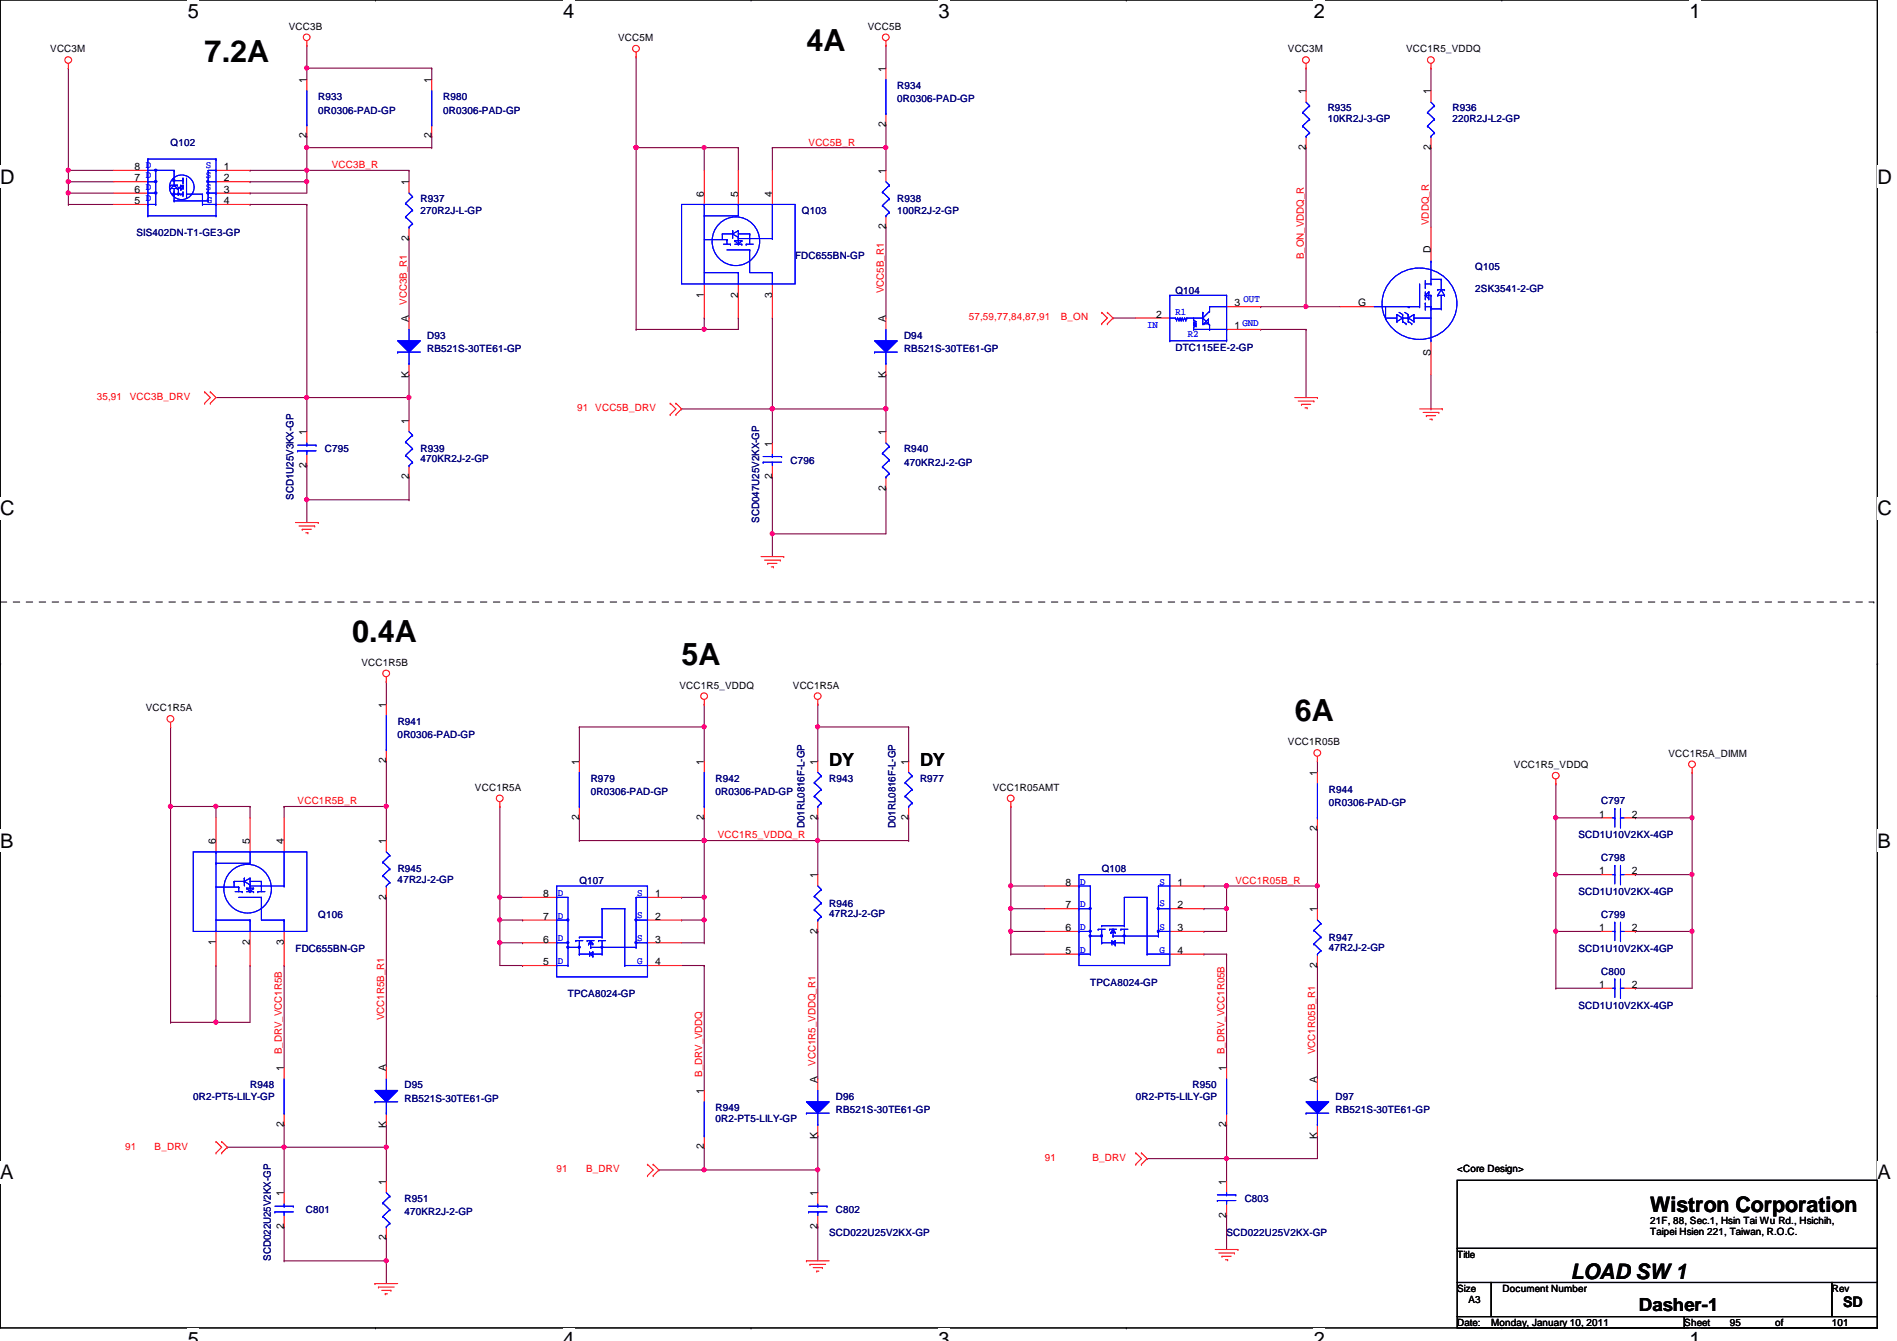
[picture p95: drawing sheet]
<svg xmlns="http://www.w3.org/2000/svg" width="297mm" height="210mm" viewBox="0 0 297 210" stroke-linecap="round" stroke-linejoin="round" font-family="sans-serif">
<defs><g id="words">
<g font-size="4.8">
<text x="32" y="9.8">7.2A</text>
<text x="126.3" y="8">4A</text>
<text x="55.2" y="100.5">0.4A</text>
<text x="106.7" y="104">5A</text>
<text x="202.7" y="112.9">6A</text>
</g>
<g font-size="3.3">
<text x="258.4" y="189.7">Wistron Corporation</text>
<text x="246" y="200.2">LOAD SW 1</text>
</g>
<g font-size="3.1">
<text x="29.4" y="2.8">5</text>
<text x="88.2" y="2.8">4</text>
<text x="147" y="2.8">3</text>
<text x="205.7" y="2.8">2</text>
<text x="264.5" y="2.8">1</text>
<text x="0" y="28.7">D</text>
<text x="294" y="28.7">D</text>
<text x="0" y="80.7">C</text>
<text x="294" y="80.7">C</text>
<text x="0" y="132.7">B</text>
<text x="294" y="132.7">B</text>
<text x="0" y="184.6">A</text>
<text x="294" y="184.6">A</text>
<text x="29.4" y="210.7">5</text>
<text x="88.2" y="210.7">4</text>
<text x="147" y="210.7">3</text>
<text x="205.7" y="210.7">2</text>
<text x="264.5" y="210.7">1</text>
</g>
<g font-size="2.8">
<text x="129.8" y="120">DY</text>
<text x="144.1" y="120">DY</text>
<text x="256.6" y="205.1">Dasher-1</text>
</g>
<text font-size="2.3" x="288.6" y="204.6">SD</text>
<g font-size="1.6">
<text x="45.2" y="4.7">VCC3B</text>
<text x="135.9" y="4.7">VCC5B</text>
<text x="7.9" y="8.2">VCC3M</text>
<text x="96.8" y="6.4">VCC5M</text>
<text x="138.7" y="11.2" transform="rotate(-90 138.7 11.2)">1</text>
<text x="201.7" y="8.2">VCC3M</text>
<text x="220.2" y="8.2">VCC1R5_VDDQ</text>
<text x="48" y="13" transform="rotate(-90 48 13)">1</text>
<text x="67.6" y="13" transform="rotate(-90 67.6 13)">1</text>
<text x="204.5" y="14.8" transform="rotate(-90 204.5 14.8)">1</text>
<text x="224" y="14.8" transform="rotate(-90 224 14.8)">1</text>
<text x="48" y="21.7" transform="rotate(-90 48 21.7)">2</text>
<text x="67.6" y="21.7" transform="rotate(-90 67.6 21.7)">2</text>
<text x="138.7" y="19.9" transform="rotate(-90 138.7 19.9)">2</text>
<text x="204.5" y="23.5" transform="rotate(-90 204.5 23.5)">2</text>
<text x="224" y="23.5" transform="rotate(-90 224 23.5)">2</text>
<text x="21" y="28.4">7</text>
<text x="21" y="26.6">8 D</text>
<text x="35" y="26.6">1</text>
<text x="35" y="28.4">2</text>
<text x="64" y="29" transform="rotate(-90 64 29)">1</text>
<text x="138.7" y="27.2" transform="rotate(-90 138.7 27.2)">1</text>
<text x="21" y="32">5</text>
<text x="21" y="30.2">6</text>
<text x="35" y="30.2">3</text>
<text x="35" y="32">4</text>
<text x="110.2" y="30.8" transform="rotate(-90 110.2 30.8)">6</text>
<text x="115.6" y="30.8" transform="rotate(-90 115.6 30.8)">5</text>
<text x="120.9" y="30.8" transform="rotate(-90 120.9 30.8)">4</text>
<text x="138.7" y="35.9" transform="rotate(-90 138.7 35.9)">2</text>
<text x="64" y="37.7" transform="rotate(-90 64 37.7)">2</text>
<text x="224" y="39.7" transform="rotate(-90 224 39.7)">D</text>
<text x="110.2" y="46.6" transform="rotate(-90 110.2 46.6)">1</text>
<text x="115.6" y="46.6" transform="rotate(-90 115.6 46.6)">2</text>
<text x="120.9" y="46.6" transform="rotate(-90 120.9 46.6)">3</text>
<text x="193.3" y="48">3</text>
<text x="212.7" y="48">G</text>
<text x="64" y="50.3" transform="rotate(-90 64 50.3)">A</text>
<text x="138.7" y="50.3" transform="rotate(-90 138.7 50.3)">A</text>
<text x="181.1" y="49.7">2</text>
<text x="193.3" y="51.5">1</text>
<text x="64" y="59.2" transform="rotate(-90 64 59.2)">K</text>
<text x="138.7" y="59.2" transform="rotate(-90 138.7 59.2)">K</text>
<text x="224" y="55.7" transform="rotate(-90 224 55.7)">S</text>
<text x="48" y="68.1" transform="rotate(-90 48 68.1)">1</text>
<text x="64" y="66.3" transform="rotate(-90 64 66.3)">1</text>
<text x="120.9" y="69.9" transform="rotate(-90 120.9 69.9)">1</text>
<text x="138.7" y="68.1" transform="rotate(-90 138.7 68.1)">1</text>
<text x="48" y="73.2" transform="rotate(-90 48 73.2)">2</text>
<text x="64" y="75" transform="rotate(-90 64 75)">2</text>
<text x="120.9" y="75" transform="rotate(-90 120.9 75)">2</text>
<text x="138.7" y="76.8" transform="rotate(-90 138.7 76.8)">2</text>
<text x="56.6" y="104.2">VCC1R5B</text>
<text x="106.4" y="107.8">VCC1R5_VDDQ</text>
<text x="124.2" y="107.8">VCC1R5A</text>
<text x="22.8" y="111.3">VCC1R5A</text>
<text x="60.4" y="110.8" transform="rotate(-90 60.4 110.8)">1</text>
<text x="60.4" y="119.5" transform="rotate(-90 60.4 119.5)">2</text>
<text x="90.7" y="119.7" transform="rotate(-90 90.7 119.7)">1</text>
<text x="110.2" y="119.7" transform="rotate(-90 110.2 119.7)">1</text>
<text x="128" y="119.7" transform="rotate(-90 128 119.7)">1</text>
<text x="142.2" y="119.7" transform="rotate(-90 142.2 119.7)">1</text>
<text x="201.7" y="116.7">VCC1R05B</text>
<text x="261.2" y="118.4">VCC1R5A_DIMM</text>
<text x="74.4" y="123.8">VCC1R5A</text>
<text x="155.4" y="123.8">VCC1R05AMT</text>
<text x="206.2" y="121.5" transform="rotate(-90 206.2 121.5)">1</text>
<text x="237.1" y="120.2">VCC1R5_VDDQ</text>
<text x="90.7" y="128.4" transform="rotate(-90 90.7 128.4)">2</text>
<text x="110.2" y="128.4" transform="rotate(-90 110.2 128.4)">2</text>
<text x="128" y="128.4" transform="rotate(-90 128 128.4)">2</text>
<text x="142.2" y="128.4" transform="rotate(-90 142.2 128.4)">2</text>
<text x="206.2" y="130.1" transform="rotate(-90 206.2 130.1)">2</text>
<text x="250.4" y="128">1</text>
<text x="255.5" y="128">2</text>
<text x="33.8" y="132.1" transform="rotate(-90 33.8 132.1)">6</text>
<text x="39.1" y="132.1" transform="rotate(-90 39.1 132.1)">5</text>
<text x="44.4" y="132.1" transform="rotate(-90 44.4 132.1)">4</text>
<text x="60.4" y="132.1" transform="rotate(-90 60.4 132.1)">1</text>
<text x="128" y="137.5" transform="rotate(-90 128 137.5)">1</text>
<text x="250.4" y="136.9">1</text>
<text x="255.5" y="136.9">2</text>
<text x="60.4" y="140.8" transform="rotate(-90 60.4 140.8)">2</text>
<text x="85" y="144">7</text>
<text x="85" y="140.4">8</text>
<text x="102.6" y="140.4">1</text>
<text x="102.6" y="144">2</text>
<text x="166.8" y="142.2">7</text>
<text x="166.8" y="138.6">8</text>
<text x="184.4" y="138.6">1</text>
<text x="184.4" y="142.2">2</text>
<text x="206.2" y="142.8" transform="rotate(-90 206.2 142.8)">1</text>
<text x="33.8" y="147.9" transform="rotate(-90 33.8 147.9)">1</text>
<text x="39.1" y="147.9" transform="rotate(-90 39.1 147.9)">2</text>
<text x="44.4" y="147.9" transform="rotate(-90 44.4 147.9)">3</text>
<text x="85" y="147.5">6</text>
<text x="102.6" y="147.5">3</text>
<text x="128" y="146.1" transform="rotate(-90 128 146.1)">2</text>
<text x="166.8" y="149.3">5</text>
<text x="166.8" y="145.8">6</text>
<text x="184.4" y="145.8">3</text>
<text x="184.4" y="149.3">4</text>
<text x="250.4" y="145.8">1</text>
<text x="255.5" y="145.8">2</text>
<text x="85" y="151.1">5</text>
<text x="102.6" y="151.1">4</text>
<text x="206.2" y="151.5" transform="rotate(-90 206.2 151.5)">2</text>
<text x="250.4" y="154.6">1</text>
<text x="255.5" y="154.6">2</text>
<text x="44.4" y="167.7" transform="rotate(-90 44.4 167.7)">1</text>
<text x="60.4" y="167.7" transform="rotate(-90 60.4 167.7)">A</text>
<text x="192" y="167.7" transform="rotate(-90 192 167.7)">1</text>
<text x="110.2" y="171.2" transform="rotate(-90 110.2 171.2)">1</text>
<text x="128" y="169.5" transform="rotate(-90 128 169.5)">A</text>
<text x="206.2" y="169.5" transform="rotate(-90 206.2 169.5)">A</text>
<text x="44.4" y="176.4" transform="rotate(-90 44.4 176.4)">2</text>
<text x="60.4" y="176.6" transform="rotate(-90 60.4 176.6)">K</text>
<text x="110.2" y="179.9" transform="rotate(-90 110.2 179.9)">2</text>
<text x="128" y="178.4" transform="rotate(-90 128 178.4)">K</text>
<text x="192" y="176.4" transform="rotate(-90 192 176.4)">2</text>
<text x="206.2" y="178.4" transform="rotate(-90 206.2 178.4)">K</text>
<text x="60.4" y="185.5" transform="rotate(-90 60.4 185.5)">1</text>
<text x="192" y="185.5" transform="rotate(-90 192 185.5)">1</text>
<text x="228.2" y="183.5">&lt;Core Design&gt;</text>
<text x="44.4" y="187.2" transform="rotate(-90 44.4 187.2)">1</text>
<text x="128" y="187.2" transform="rotate(-90 128 187.2)">1</text>
<text x="192" y="190.6" transform="rotate(-90 192 190.6)">2</text>
<text x="258.4" y="191.5">21F, 88, Sec.1, Hsin Tai Wu Rd., Hsichih,</text>
<text x="44.4" y="192.4" transform="rotate(-90 44.4 192.4)">2</text>
<text x="60.4" y="194.1" transform="rotate(-90 60.4 194.1)">2</text>
<text x="128" y="192.4" transform="rotate(-90 128 192.4)">2</text>
<text x="228.2" y="196.8">Title</text>
<text x="258.4" y="193.3">Taipei Hsien 221, Taiwan, R.O.C.</text>
<text x="228.2" y="202.2">Size</text>
<text x="230" y="204">A3</text>
<text x="235.3" y="202.2">Document Number</text>
<text x="286.8" y="202.2">Rev</text>
<text x="228.2" y="207.5">Date:</text>
<text x="233.5" y="207.5">Monday, January 10, 2011</text>
<text x="263.7" y="207.5">Sheet</text>
<text x="270.8" y="207.5">95</text>
<text x="278" y="207.5">of</text>
<text x="286.8" y="207.5">101</text>
</g>
<g font-size="1.6" fill="#000080">
<text x="49.8" y="17.8">0R0306-PAD-GP</text>
<text x="49.8" y="15.7">R933</text>
<text x="69.4" y="17.8">0R0306-PAD-GP</text>
<text x="69.4" y="15.7">R980</text>
<text x="140.5" y="16">0R0306-PAD-GP</text>
<text x="140.5" y="13.9">R934</text>
<text x="207.9" y="17.4">R935</text>
<text x="227.5" y="17.4">R936</text>
<text x="26.7" y="22.8">Q102</text>
<text x="207.9" y="19">10KR2J-3-GP</text>
<text x="227.4" y="19">220R2J-L2-GP</text>
<text x="65.8" y="33.4">270R2J-L-GP</text>
<text x="65.8" y="31.7">R937</text>
<text x="125.6" y="33.4">Q103</text>
<text x="140.5" y="33.4">100R2J-2-GP</text>
<text x="140.5" y="31.7">R938</text>
<text x="21.4" y="37">SIS402DN-T1-GE3-GP</text>
<text x="124.5" y="40.6">FDC655BN-GP</text>
<text x="184.1" y="46.1">Q104</text>
<text x="231" y="45.7">2SK3541-2-GP</text>
<text x="231" y="42.3">Q105</text>
<text x="66.9" y="53">D93</text>
<text x="141.6" y="53">D94</text>
<text x="66.9" y="55.1">RB521S-30TE61-GP</text>
<text x="141.6" y="55.1">RB521S-30TE61-GP</text>
<text x="184.1" y="54.9">DTC115EE-2-GP</text>
<text x="50.9" y="70.8">C795</text>
<text x="65.8" y="70.8">R939</text>
<text x="141.6" y="70.8">R940</text>
<text x="65.8" y="72.4">470KR2J-2-GP</text>
<text x="123.8" y="72.6">C796</text>
<text x="141.6" y="72.9">470KR2J-2-GP</text>
<text x="46" y="78.2" transform="rotate(-90 46 78.2)">SCD1U25V3KX-GP</text>
<text x="118.9" y="81.8" transform="rotate(-90 118.9 81.8)">SCD047U25V2KX-GP</text>
<text x="62.3" y="113.5">R941</text>
<text x="62.3" y="115.6">0R0306-PAD-GP</text>
<text x="92.5" y="124.5">0R0306-PAD-GP</text>
<text x="92.5" y="122.3">R979</text>
<text x="112.1" y="124.5">0R0306-PAD-GP</text>
<text x="112.1" y="122.3">R942</text>
<text x="129.8" y="122.3">R943</text>
<text x="144.1" y="122.3">R977</text>
<text x="208.1" y="124.1">R944</text>
<text x="250.7" y="125.9">C797</text>
<text x="126" y="129.6" transform="rotate(-90 126 129.6)">D01RL0816F-L-GP</text>
<text x="140.2" y="129.6" transform="rotate(-90 140.2 129.6)">D01RL0816F-L-GP</text>
<text x="208.1" y="126.2">0R0306-PAD-GP</text>
<text x="247.2" y="131.2">SCD1U10V2KX-4GP</text>
<text x="62.3" y="136.6">R945</text>
<text x="172.5" y="136.6">Q108</text>
<text x="250.7" y="134.8">C798</text>
<text x="49.8" y="143.7">Q106</text>
<text x="62.3" y="138.2">47R2J-2-GP</text>
<text x="90.7" y="138.3">Q107</text>
<text x="129.8" y="143.5">47R2J-2-GP</text>
<text x="129.8" y="141.9">R946</text>
<text x="247.2" y="140.1">SCD1U10V2KX-4GP</text>
<text x="250.7" y="143.7">C799</text>
<text x="46.3" y="149">FDC655BN-GP</text>
<text x="208.1" y="148.8">47R2J-2-GP</text>
<text x="208.1" y="147.2">R947</text>
<text x="247.2" y="149">SCD1U10V2KX-4GP</text>
<text x="170.7" y="154.3">TPCA8024-GP</text>
<text x="250.7" y="152.6">C800</text>
<text x="88.9" y="156.1">TPCA8024-GP</text>
<text x="247.2" y="157.9">SCD1U10V2KX-4GP</text>
<text x="30.3" y="172.1">0R2-PT5-LILY-GP</text>
<text x="39.2" y="170.3">R948</text>
<text x="63.3" y="172.5">RB521S-30TE61-GP</text>
<text x="63.3" y="170.3">D95</text>
<text x="112.1" y="173.9">R949</text>
<text x="130.9" y="172.1">D96</text>
<text x="177.8" y="172.1">0R2-PT5-LILY-GP</text>
<text x="186.7" y="170.3">R950</text>
<text x="209.1" y="172.1">D97</text>
<text x="112.1" y="175.7">0R2-PT5-LILY-GP</text>
<text x="130.9" y="174.2">RB521S-30TE61-GP</text>
<text x="209.1" y="174.2">RB521S-30TE61-GP</text>
<text x="47.9" y="189.9">C801</text>
<text x="63.3" y="190.2">470KR2J-2-GP</text>
<text x="63.3" y="188.1">R951</text>
<text x="130.9" y="189.9">C802</text>
<text x="194.9" y="188.1">C803</text>
<text x="42.4" y="197.4" transform="rotate(-90 42.4 197.4)">SCD022U25V2KX-GP</text>
<text x="129.8" y="193.5">SCD022U25V2KX-GP</text>
<text x="192.1" y="193.5">SCD022U25V2KX-GP</text>
</g>
<g font-size="1.6" fill="#f00">
<text x="126.6" y="22.8">VCC5B_R</text>
<text x="51.9" y="26.3">VCC3B_R</text>
<text x="223.7" y="35.2" transform="rotate(-90 223.7 35.2)">VDDQ_R</text>
<text x="204.2" y="40.6" transform="rotate(-90 204.2 40.6)">B_ON_VDDQ_R</text>
<text x="63.7" y="47.7" transform="rotate(-90 63.7 47.7)">VCC3B_R1</text>
<text x="138.4" y="45.9" transform="rotate(-90 138.4 45.9)">VCC5B_R1</text>
<text x="151.7" y="50.2">57,59,77,84,87,91</text>
<text x="166.1" y="50.2">B_ON</text>
<text x="15.2" y="62.6">35,91</text>
<text x="20.3" y="62.6">VCC3B_DRV</text>
<text x="90.4" y="64.4">91</text>
<text x="93.2" y="64.4">VCC5B_DRV</text>
<text x="46.6" y="125.9">VCC1R5B_R</text>
<text x="112.4" y="131.2">VCC1R5_VDDQ_R</text>
<text x="193.5" y="138.3">VCC1R05B_R</text>
<text x="60.2" y="159.7" transform="rotate(-90 60.2 159.7)">VCC1R5B_R1</text>
<text x="44.2" y="165" transform="rotate(-90 44.2 165)">B_DRV_VCC1R5B</text>
<text x="127.7" y="166.8" transform="rotate(-90 127.7 166.8)">VCC1R5_VDDQ_R1</text>
<text x="191.7" y="165" transform="rotate(-90 191.7 165)">B_DRV_VCC1R05B</text>
<text x="205.9" y="165" transform="rotate(-90 205.9 165)">VCC1R05B_R1</text>
<text x="109.9" y="168.6" transform="rotate(-90 109.9 168.6)">B_DRV_VDDQ</text>
<text x="19.6" y="180">91</text>
<text x="24.2" y="180">B_DRV</text>
<text x="87.2" y="183.5">91</text>
<text x="91.8" y="183.5">B_DRV</text>
<text x="163.6" y="181.7">91</text>
<text x="171.1" y="181.7">B_DRV</text>
</g>
<g font-size="1.6" fill="#00f">
<text x="22.8" y="29.7">D</text>
<text x="22.8" y="27.9">D</text>
<text x="22.8" y="26.3">D</text>
<text x="32.2" y="26.3">S</text>
<text x="32.2" y="27.9">S</text>
<text x="32.2" y="29.7">S</text>
<text x="22.8" y="31.5">D</text>
<text x="32.4" y="31.8">G</text>
<text x="194.7" y="47.3">OUT</text>
<text x="179.6" y="51.4">IN</text>
<text x="184.1" y="49.2">R1</text>
<text x="186" y="52.8">R2</text>
<text x="194.6" y="51">GND</text>
<text x="87.3" y="140.3">D</text>
<text x="87.3" y="143.8">D</text>
<text x="99.8" y="140.3">S</text>
<text x="99.8" y="143.6">S</text>
<text x="169.1" y="138.5">D</text>
<text x="169.1" y="142">D</text>
<text x="181.6" y="138.5">S</text>
<text x="181.6" y="141.9">S</text>
<text x="87.3" y="147.4">D</text>
<text x="99.8" y="147.4">S</text>
<text x="169.1" y="145.6">D</text>
<text x="169.1" y="149.1">D</text>
<text x="181.6" y="145.6">S</text>
<text x="181.6" y="149.1">G</text>
<text x="87.3" y="150.9">D</text>
<text x="99.8" y="150.9">G</text>
</g>
</g></defs>
<path d="M0 0h294v207.9h-294z" fill="none" stroke="#000" stroke-width=".17"/>
<g fill="#fff">
<path d="M29.4 0h1.8v3.5h-1.8z"/>
<path d="M29.4 207.9h1.8v2h-1.8z"/>
</g>
<path d="M58.8 0h.1M58.8 207.9h.1" fill="none" stroke="#000" stroke-width=".17"/>
<g fill="#fff">
<path d="M88.2 0h1.7v3.5h-1.7z"/>
<path d="M88.2 207.9h1.7v2h-1.7z"/>
</g>
<path d="M117.6 0h.1M117.6 207.9h.1" fill="none" stroke="#000" stroke-width=".17"/>
<g fill="#fff">
<path d="M147 0h1.7v3.5h-1.7z"/>
<path d="M147 207.9h1.7v2h-1.7z"/>
</g>
<path d="M176.4 0h.1M176.4 207.9h.1" fill="none" stroke="#000" stroke-width=".17"/>
<g fill="#fff">
<path d="M205.7 0h1.8v3.5h-1.8z"/>
<path d="M205.7 207.9h1.8v2h-1.8z"/>
</g>
<path d="M235.2 0h.1M235.2 207.9h.1" fill="none" stroke="#000" stroke-width=".17"/>
<g fill="#fff">
<path d="M264.5 0h1.8v3.5h-1.8z"/>
<path d="M264.5 207.9h1.8v2h-1.8z"/>
<path d="M0 26h2.3v3.4h-2.3z"/>
<path d="M294 26h2.2v3.4h-2.2z"/>
<path d="M0 77.9h2.3v3.5h-2.3z"/>
<path d="M294 77.9h2.2v3.5h-2.2z"/>
</g>
<path d="M0 51.9h.1M294 51.9h.1" fill="none" stroke="#000" stroke-width=".17"/>
<g fill="#fff">
<path d="M0 129.9h2.1v3.4h-2.1z"/>
<path d="M294 129.9h2v3.4h-2z"/>
</g>
<path d="M0 103.9h.1M294 103.9h.1" fill="none" stroke="#000" stroke-width=".17"/>
<path d="M0 103.9h.1M294 103.9h.1" fill="none" stroke="#000" stroke-width=".16"/>
<g fill="#fff">
<path d="M0 181.8h2.1v3.5h-2.1z"/>
<path d="M294 181.8h2v3.5h-2z"/>
</g>
<path d="M0 155.9h.1M294 155.9h.1" fill="none" stroke="#000" stroke-width=".17"/>
<path d="M120.9 83.6h.1M120.9 83.6v3.5" fill="none" stroke="#800040" stroke-width=".17"/>
<circle cx="120.9" cy="83.5" r=".32" fill="#f0f"/>
<circle cx="120.9" cy="83.5" r=".32" fill="none" stroke="#f0f" stroke-width=".17"/>
<path d="M120.9 23.1h17.8M120.9 23.1h.1" fill="none" stroke="#800040" stroke-width=".17"/>
<circle cx="138.7" cy="23.1" r=".32" fill="#f0f"/>
<circle cx="138.7" cy="23.1" r=".32" fill="none" stroke="#f0f" stroke-width=".17"/>
<path d="M138.7 23.1h.1M138.7 23.1v3.6M120.9 64h17.8M120.9 64h.1" fill="none" stroke="#800040" stroke-width=".17"/>
<circle cx="138.7" cy="64" r=".32" fill="#f0f"/>
<circle cx="138.7" cy="64" r=".32" fill="none" stroke="#f0f" stroke-width=".17"/>
<path d="M138.7 64h.1M138.7 64v3.6" fill="none" stroke="#800040" stroke-width=".17"/>
<circle cx="138.7" cy="64" r=".32" fill="#f0f"/>
<circle cx="138.7" cy="64" r=".32" fill="none" stroke="#f0f" stroke-width=".17"/>
<path d="M99.6 23.1h.1M99.6 23.1h10.7M120.9 74.7h.1M120.9 74.7v8.9" fill="none" stroke="#800040" stroke-width=".17"/>
<circle cx="99.6" cy="23.1" r=".32" fill="#f0f"/>
<circle cx="99.6" cy="23.1" r=".32" fill="none" stroke="#f0f" stroke-width=".17"/>
<path d="M138.7 35.6h.1M138.7 35.6v14.2M99.6 51.6h.1M99.6 51.6h10.7M138.7 76.5h.1M138.7 76.5v7.1" fill="none" stroke="#800040" stroke-width=".17"/>
<circle cx="110.3" cy="51.5" r=".32" fill="#f0f"/>
<circle cx="110.3" cy="51.5" r=".32" fill="none" stroke="#f0f" stroke-width=".17"/>
<path d="M120.9 64h.1M120.9 64v5.3" fill="none" stroke="#800040" stroke-width=".17"/>
<circle cx="120.9" cy="64" r=".32" fill="#f0f"/>
<circle cx="120.9" cy="64" r=".32" fill="none" stroke="#f0f" stroke-width=".17"/>
<path d="M99.6 23.1h.1M99.6 23.1v28.5" fill="none" stroke="#800040" stroke-width=".17"/>
<circle cx="99.6" cy="23.1" r=".32" fill="#f0f"/>
<circle cx="99.6" cy="23.1" r=".32" fill="none" stroke="#f0f" stroke-width=".17"/>
<path d="M99.6 8.9h.1M99.6 8.9v14.2M138.7 19.6h.1M138.7 7.1h.1M138.7 7.1v3.6M138.7 19.6v3.5M110.3 23.1h.1M110.3 23.1v3.6M110.3 49.8h.1M110.3 49.8v1.8" fill="none" stroke="#800040" stroke-width=".17"/>
<circle cx="110.3" cy="23.1" r=".32" fill="#f0f"/>
<circle cx="110.3" cy="23.1" r=".32" fill="none" stroke="#f0f" stroke-width=".17"/>
<path d="M48 32h.1M48 32v30.2M110.3 23.1h5.3M110.3 23.1h.1M115.6 23.1h.1M115.6 23.1v3.6M120.9 23.1h.1M120.9 23.1v3.6M110.3 51.6h.1M115.6 49.8h.1M115.6 49.8v1.8h-5.3" fill="none" stroke="#800040" stroke-width=".17"/>
<circle cx="48" cy="62.2" r=".32" fill="#f0f"/>
<circle cx="48" cy="62.2" r=".32" fill="none" stroke="#f0f" stroke-width=".17"/>
<path d="M48 78.2h.1M48 78.2v3.6" fill="none" stroke="#800040" stroke-width=".17"/>
<circle cx="48" cy="78.2" r=".32" fill="#f0f"/>
<circle cx="48" cy="78.2" r=".32" fill="none" stroke="#f0f" stroke-width=".17"/>
<path d="M64 26.7h.1M64 37.3h.1M64 26.7v1.7M64 37.3v12.5M64 62.2h.1M64 62.2v3.6" fill="none" stroke="#800040" stroke-width=".17"/>
<circle cx="64" cy="62.2" r=".32" fill="#f0f"/>
<circle cx="64" cy="62.2" r=".32" fill="none" stroke="#f0f" stroke-width=".17"/>
<path d="M39.2 30.2h.1M48 28.4h.1M48 28.4v1.8h-8.8M64 74.7h.1M64 74.7v3.5" fill="none" stroke="#800040" stroke-width=".17"/>
<circle cx="48" cy="28.4" r=".32" fill="#f0f"/>
<circle cx="48" cy="28.4" r=".32" fill="none" stroke="#f0f" stroke-width=".17"/>
<path d="M10.7 10.7h.1M10.7 10.7v16M39.2 32h.1M39.2 32h8.8M48 62.2h.1M48 62.2v5.4" fill="none" stroke="#800040" stroke-width=".17"/>
<circle cx="10.7" cy="26.6" r=".32" fill="#f0f"/>
<circle cx="10.7" cy="26.6" r=".32" fill="none" stroke="#f0f" stroke-width=".17"/>
<path d="M39.2 26.7h.1M39.2 26.7h8.8" fill="none" stroke="#800040" stroke-width=".17"/>
<circle cx="48" cy="26.6" r=".32" fill="#f0f"/>
<circle cx="48" cy="26.6" r=".32" fill="none" stroke="#f0f" stroke-width=".17"/>
<path d="M10.7 26.7h.1M10.7 32h.1M10.7 30.2h.1M10.7 30.2v1.8M10.7 26.7h7.1M10.7 32h7.1M10.7 30.2h7.1" fill="none" stroke="#800040" stroke-width=".17"/>
<circle cx="10.7" cy="30.2" r=".32" fill="#f0f"/>
<circle cx="10.7" cy="30.2" r=".32" fill="none" stroke="#f0f" stroke-width=".17"/>
<path d="M10.7 28.4h.1M10.7 28.4h7.1" fill="none" stroke="#800040" stroke-width=".17"/>
<circle cx="10.7" cy="28.4" r=".32" fill="#f0f"/>
<circle cx="10.7" cy="28.4" r=".32" fill="none" stroke="#f0f" stroke-width=".17"/>
<path d="M10.7 28.4h.1M10.7 26.7h.1M10.7 26.7v3.5M39.2 28.4h.1M48 26.7h.1M48 23.1h.1M48 23.1v5.3h-8.8M48 26.7h16M48 78.2h16M64 78.2h.1" fill="none" stroke="#800040" stroke-width=".17"/>
<circle cx="48" cy="23.1" r=".32" fill="#f0f"/>
<circle cx="48" cy="23.1" r=".32" fill="none" stroke="#f0f" stroke-width=".17"/>
<path d="M48 10.7h.1M48 10.7v1.7M120.9 49.8h.1M120.9 49.8v14.2M138.7 58.7h.1M138.7 58.7v5.3M33.8 62.2h14.2M48 62.2h.1M48 72.9h.1M48 72.9v5.3" fill="none" stroke="#800040" stroke-width=".17"/>
<circle cx="120.9" cy="64" r=".32" fill="#f0f"/>
<circle cx="120.9" cy="64" r=".32" fill="none" stroke="#f0f" stroke-width=".17"/>
<path d="M64 58.7h.1M64 58.7v3.5h-16M48 62.2h.1M106.7 64h.1M106.7 64h14.2M120.9 83.6h17.8M120.9 83.6h.1M110.3 179.6h.1M110.3 179.6v3.5" fill="none" stroke="#800040" stroke-width=".17"/>
<circle cx="110.3" cy="183.1" r=".32" fill="#f0f"/>
<circle cx="110.3" cy="183.1" r=".32" fill="none" stroke="#f0f" stroke-width=".17"/>
<path d="M128.1 131.6h.1M128.1 131.6v5.3M110.3 183.1h17.8M110.3 183.1h.1M128.1 192h.1M128.1 192v5.4" fill="none" stroke="#800040" stroke-width=".17"/>
<circle cx="128" cy="131.5" r=".32" fill="#f0f"/>
<circle cx="128" cy="131.5" r=".32" fill="none" stroke="#f0f" stroke-width=".17"/>
<path d="M128.1 183.1h.1M128.1 183.1v3.6" fill="none" stroke="#800040" stroke-width=".17"/>
<circle cx="128" cy="183.1" r=".32" fill="#f0f"/>
<circle cx="128" cy="183.1" r=".32" fill="none" stroke="#f0f" stroke-width=".17"/>
<path d="M110.3 131.6h17.8M110.3 131.6h.1M110.3 151.1h.1M110.3 151.1v19.6M128.1 145.8h.1M128.1 145.8v23.1" fill="none" stroke="#800040" stroke-width=".17"/>
<circle cx="110.3" cy="131.5" r=".32" fill="#f0f"/>
<circle cx="110.3" cy="131.5" r=".32" fill="none" stroke="#f0f" stroke-width=".17"/>
<path d="M204.5 10.7h.1M204.5 10.7v3.5M204.5 23.1h.1M204.5 23.1v24.9h-7.1M197.4 48h.1" fill="none" stroke="#800040" stroke-width=".17"/>
<circle cx="204.5" cy="48" r=".32" fill="#f0f"/>
<circle cx="204.5" cy="48" r=".32" fill="none" stroke="#f0f" stroke-width=".17"/>
<g fill="none" stroke="#800040" stroke-width=".17">
<path d="M224.1 10.7h.1M224.1 10.7v3.5M224.1 23.1h.1M224.1 23.1v12.5M174.3 49.8h.1M174.3 49.8h3.5M197.4 51.6h.1M197.4 51.6h7.1M204.5 48h5.3M204.5 51.6h.1M204.5 48h.1M204.5 51.6v10.6"/>
<path d="M224.1 58.7v5.3M224.1 64h.1M265 128h.1M265 128v8.9"/>
</g>
<circle cx="264.9" cy="128" r=".32" fill="#f0f"/>
<circle cx="264.9" cy="128" r=".32" fill="none" stroke="#f0f" stroke-width=".17"/>
<path d="M243.6 136.9h7.1M243.6 128h7.1M243.6 122.7h.1M243.6 128h.1M243.6 136.9h.1M243.6 122.7v14.2M256.1 136.9h.1M256.1 136.9h8.9M256.1 145.8h.1M256.1 145.8h8.9" fill="none" stroke="#800040" stroke-width=".17"/>
<circle cx="243.6" cy="128" r=".32" fill="#f0f"/>
<circle cx="243.6" cy="128" r=".32" fill="none" stroke="#f0f" stroke-width=".17"/>
<path d="M265 136.9h.1M265 136.9v8.9" fill="none" stroke="#800040" stroke-width=".17"/>
<circle cx="264.9" cy="136.9" r=".32" fill="#f0f"/>
<circle cx="264.9" cy="136.9" r=".32" fill="none" stroke="#f0f" stroke-width=".17"/>
<path d="M265 145.8h.1M265 145.8v8.9" fill="none" stroke="#800040" stroke-width=".17"/>
<circle cx="264.9" cy="145.8" r=".32" fill="#f0f"/>
<circle cx="264.9" cy="145.8" r=".32" fill="none" stroke="#f0f" stroke-width=".17"/>
<path d="M243.6 154.7h7.1M243.6 154.7h.1M243.6 145.8h.1M243.6 145.8v8.9" fill="none" stroke="#800040" stroke-width=".17"/>
<circle cx="243.6" cy="145.8" r=".32" fill="#f0f"/>
<circle cx="243.6" cy="145.8" r=".32" fill="none" stroke="#f0f" stroke-width=".17"/>
<g fill="none" stroke="#800040" stroke-width=".17">
<path d="M158.3 138.7h5.3M158.3 138.7h.1M256.1 128h.1M265 120.9h.1M265 120.9v7.1h-8.9M158.3 145.8h5.3M158.3 142.2h5.3M158.3 142.2h.1M158.3 145.8h.1M158.3 145.8v3.6M188.5 145.8h3.6M188.5 149.4h3.6"/>
<path d="M188.5 149.4h.1M188.5 145.8h.1M192.1 149.4h.1M192.1 149.4v17.7M243.6 145.8h7.1M243.6 145.8h.1M256.1 154.7h.1M256.1 154.7h8.9M192.1 181.4h.1M192.1 181.4v3.5"/>
</g>
<circle cx="158.3" cy="145.8" r=".32" fill="#f0f"/>
<circle cx="158.3" cy="145.8" r=".32" fill="none" stroke="#f0f" stroke-width=".17"/>
<path d="M188.5 138.7h17.8M188.5 138.7h.1M192.1 138.7h.1" fill="none" stroke="#800040" stroke-width=".17"/>
<circle cx="206.3" cy="138.7" r=".32" fill="#f0f"/>
<circle cx="206.3" cy="138.7" r=".32" fill="none" stroke="#f0f" stroke-width=".17"/>
<circle cx="192" cy="138.7" r=".32" fill="#f0f"/>
<circle cx="192" cy="138.7" r=".32" fill="none" stroke="#f0f" stroke-width=".17"/>
<path d="M206.3 129.8h.1M206.3 129.8v8.9M192.1 181.4h.1M192.1 181.4h14.2" fill="none" stroke="#800040" stroke-width=".17"/>
<circle cx="192" cy="181.3" r=".32" fill="#f0f"/>
<circle cx="192" cy="181.3" r=".32" fill="none" stroke="#f0f" stroke-width=".17"/>
<path d="M206.3 119.1h.1M206.3 119.1v1.8M206.3 138.7h.1M206.3 138.7v3.5M192.1 142.2h.1M192.1 142.2v3.6M206.3 151.1h.1M206.3 151.1v17.8M206.3 177.8h.1M206.3 177.8v3.6M192.1 190.2h.1M192.1 190.2v5.4" fill="none" stroke="#800040" stroke-width=".17"/>
<circle cx="192" cy="142.2" r=".32" fill="#f0f"/>
<circle cx="192" cy="142.2" r=".32" fill="none" stroke="#f0f" stroke-width=".17"/>
<path d="M158.3 126.2h.1M158.3 138.7h.1M158.3 126.2v16M158.3 149.4h5.3M158.3 149.4h.1M188.5 142.2h3.6M188.5 142.2h.1M192.1 176h.1M192.1 176v5.4h-12.5M179.6 181.4h.1" fill="none" stroke="#800040" stroke-width=".17"/>
<circle cx="158.3" cy="138.7" r=".32" fill="#f0f"/>
<circle cx="158.3" cy="138.7" r=".32" fill="none" stroke="#f0f" stroke-width=".17"/>
<g fill="none" stroke="#800040" stroke-width=".17">
<path d="M110.3 113.8h.1M110.3 113.8v5.3M128.1 113.8h.1M128.1 113.8v5.3M26.7 126.2h.1M26.7 126.2v33.8M110.3 128h.1M110.3 128v3.6M128.1 128h.1M128.1 128v3.6M128.1 177.8h.1M128.1 177.8v5.3"/>
<path d="M44.5 192h.1M44.5 192v5.4M103.2 183.1h.1M103.2 183.1h7.1"/>
</g>
<circle cx="26.7" cy="126.2" r=".32" fill="#f0f"/>
<circle cx="26.7" cy="126.2" r=".32" fill="none" stroke="#f0f" stroke-width=".17"/>
<path d="M60.5 197.4h.1M60.5 197.4v3.5" fill="none" stroke="#800040" stroke-width=".17"/>
<circle cx="60.5" cy="197.3" r=".32" fill="#f0f"/>
<circle cx="60.5" cy="197.3" r=".32" fill="none" stroke="#f0f" stroke-width=".17"/>
<path d="M44.5 126.2h.1M44.5 126.2v1.8M33.8 160h.1M33.8 160h5.4M44.5 179.6h.1M44.5 179.6v7.1" fill="none" stroke="#800040" stroke-width=".17"/>
<circle cx="33.8" cy="160" r=".32" fill="#f0f"/>
<circle cx="33.8" cy="160" r=".32" fill="none" stroke="#f0f" stroke-width=".17"/>
<path d="M33.8 126.2h.1M33.8 126.2h5.4M60.5 140.5h.1M60.5 140.5v26.6M44.5 176h.1M44.5 176v3.6M60.5 179.6h.1M60.5 179.6v5.3" fill="none" stroke="#800040" stroke-width=".17"/>
<circle cx="33.8" cy="126.2" r=".32" fill="#f0f"/>
<circle cx="33.8" cy="126.2" r=".32" fill="none" stroke="#f0f" stroke-width=".17"/>
<g fill="none" stroke="#800040" stroke-width=".17">
<path d="M26.7 113.8h.1M26.7 113.8v12.4M60.5 106.7h.1M60.5 119.1h.1M60.5 106.7v3.5M60.5 119.1v12.5M60.5 126.2h.1M33.8 151.1h.1M33.8 151.1v8.9h-7.1M39.2 151.1h.1M39.2 151.1v8.9M26.7 160h.1"/>
<path d="M35.6 179.6h.1M35.6 179.6h8.9M44.5 197.4h.1M60.5 193.8h.1M60.5 193.8v3.6h-16"/>
</g>
<circle cx="60.5" cy="126.2" r=".32" fill="#f0f"/>
<circle cx="60.5" cy="126.2" r=".32" fill="none" stroke="#f0f" stroke-width=".17"/>
<path d="M39.2 126.2h.1M39.2 126.2v1.8M44.5 179.6h16M44.5 179.6h.1" fill="none" stroke="#800040" stroke-width=".17"/>
<circle cx="60.5" cy="179.6" r=".32" fill="#f0f"/>
<circle cx="60.5" cy="179.6" r=".32" fill="none" stroke="#f0f" stroke-width=".17"/>
<circle cx="44.5" cy="179.6" r=".32" fill="#f0f"/>
<circle cx="44.5" cy="179.6" r=".32" fill="none" stroke="#f0f" stroke-width=".17"/>
<path d="M26.7 126.2h7.1M26.7 126.2h.1M33.8 126.2h.1M33.8 126.2v1.8M44.5 126.2h16M44.5 126.2h.1M44.5 151.1h.1M44.5 151.1v16M158.3 142.2h.1M158.3 142.2v3.6M60.5 176h.1M60.5 176v3.6" fill="none" stroke="#800040" stroke-width=".17"/>
<circle cx="158.3" cy="142.2" r=".32" fill="#f0f"/>
<circle cx="158.3" cy="142.2" r=".32" fill="none" stroke="#f0f" stroke-width=".17"/>
<path d="M192.1 138.7h.1M192.1 138.7v3.5" fill="none" stroke="#800040" stroke-width=".17"/>
<circle cx="192" cy="138.7" r=".32" fill="#f0f"/>
<circle cx="192" cy="138.7" r=".32" fill="none" stroke="#f0f" stroke-width=".17"/>
<path d="M243.6 136.9h.1M243.6 136.9v8.9" fill="none" stroke="#800040" stroke-width=".17"/>
<circle cx="243.6" cy="136.9" r=".32" fill="#f0f"/>
<circle cx="243.6" cy="136.9" r=".32" fill="none" stroke="#f0f" stroke-width=".17"/>
<path d="M106.7 140.5h.1M106.7 140.5h3.6M110.3 144h.1M110.3 144v3.6" fill="none" stroke="#800040" stroke-width=".17"/>
<circle cx="110.3" cy="140.4" r=".32" fill="#f0f"/>
<circle cx="110.3" cy="140.4" r=".32" fill="none" stroke="#f0f" stroke-width=".17"/>
<path d="M110.3 131.6h.1M110.3 131.6v8.9" fill="none" stroke="#800040" stroke-width=".17"/>
<circle cx="110.3" cy="131.5" r=".32" fill="#f0f"/>
<circle cx="110.3" cy="131.5" r=".32" fill="none" stroke="#f0f" stroke-width=".17"/>
<path d="M90.7 113.8h.1M90.7 113.8h19.6M78.3 126.2h.1M78.3 126.2v14.3M78.3 140.5h3.5M78.3 140.5h.1" fill="none" stroke="#800040" stroke-width=".17"/>
<circle cx="110.3" cy="113.8" r=".32" fill="#f0f"/>
<circle cx="110.3" cy="113.8" r=".32" fill="none" stroke="#f0f" stroke-width=".17"/>
<g fill="none" stroke="#800040" stroke-width=".17">
<path d="M48 10.7h.1M48 10.7h19.6M67.6 10.7h.1M67.6 10.7v1.7M48 21.3h.1M48 21.3v1.8h19.6M67.6 23.1h.1M67.6 21.3h.1M67.6 21.3v1.8M90.7 119.1h.1M90.7 113.8v5.3M110.3 110.2h.1"/>
<path d="M110.3 110.2v3.6M90.7 131.6h.1M90.7 128v3.6M90.7 131.6h19.6M110.3 131.6h.1"/>
</g>
<circle cx="48" cy="10.6" r=".32" fill="#f0f"/>
<circle cx="48" cy="10.6" r=".32" fill="none" stroke="#f0f" stroke-width=".17"/>
<path d="M48 7.1h.1M48 7.1v3.6M128.1 113.8h14.2M142.3 113.8h.1" fill="none" stroke="#800040" stroke-width=".17"/>
<circle cx="128" cy="113.8" r=".32" fill="#f0f"/>
<circle cx="128" cy="113.8" r=".32" fill="none" stroke="#f0f" stroke-width=".17"/>
<path d="M128.1 110.2h.1M128.1 110.2v3.6M142.3 119.1h.1M142.3 113.8v5.3M128.1 131.6h14.2M142.3 131.6h.1M142.3 128h.1M142.3 128v3.6M78.3 147.6h.1M78.3 147.6v3.5" fill="none" stroke="#800040" stroke-width=".17"/>
<circle cx="78.2" cy="147.5" r=".32" fill="#f0f"/>
<circle cx="78.2" cy="147.5" r=".32" fill="none" stroke="#f0f" stroke-width=".17"/>
<path d="M106.7 144h.1M106.7 151.1h3.6M106.7 147.6h3.6M106.7 144h3.6M110.3 151.1h.1M110.3 147.6h.1" fill="none" stroke="#800040" stroke-width=".17"/>
<circle cx="110.3" cy="144" r=".32" fill="#f0f"/>
<circle cx="110.3" cy="144" r=".32" fill="none" stroke="#f0f" stroke-width=".17"/>
<path d="M78.3 144h.1M78.3 151.1h3.5M78.3 144v3.6h3.5M81.8 151.1h.1M81.8 147.6h.1M110.3 140.5h.1M110.3 140.5v3.5" fill="none" stroke="#800040" stroke-width=".17"/>
<circle cx="78.2" cy="144" r=".32" fill="#f0f"/>
<circle cx="78.2" cy="144" r=".32" fill="none" stroke="#f0f" stroke-width=".17"/>
<path d="M78.3 140.5h.1M78.3 140.5v3.5h3.5M81.8 144h.1" fill="none" stroke="#800040" stroke-width=".17"/>
<circle cx="78.2" cy="140.4" r=".32" fill="#f0f"/>
<circle cx="78.2" cy="140.4" r=".32" fill="none" stroke="#f0f" stroke-width=".17"/>
<g fill="none" stroke="#f00" stroke-width=".17">
<path d="M10.7 10.7h.1M10.7 9.9v.8M48 7.1h.1M48 6.4v.7M99.6 8.9h.1M99.6 8.2v.7M138.7 7.1h.1M138.7 6.4v.7M204.5 10.7h.1M204.5 9.9v.8M224.1 10.7h.1M224.1 9.9v.8"/>
<path d="M172.5 48.9l.9 .9-.9 .9M172.5 48.9h.1M172.5 50.7h.1M173.4 48.9l.9 .9-.9 .9M173.4 50.7h.1M173.4 48.9h.1M32 61.3h.1M32 63.1h.1M32 61.3l.9 .9-.9 .9M32.9 61.3l.9 .9-.9 .9M32.9 63.1h.1M32.9 61.3h.1"/>
<path d="M104.9 63.1l.9 .9-.9 .9M104.9 63.1h.1M104.9 64.9h.1M105.8 63.1l.9 .9-.9 .9M105.8 64.9h.1M105.8 63.1h.1M202.7 62.2h3.6M203.3 62.8h2.4M203.8 63.3h.1M203.8 63.3h1.4M204.3 63.8h.4M204.7 63.8h.1"/>
<path d="M205.7 62.8h.1M206.3 62.2h.1M222.3 64h3.5M222.8 64.6h2.5M223.3 65.1h.1M223.3 65.1h1.5M223.9 65.6h.3M224.2 65.6h.1M225.3 64.6h.1M225.8 64h.1M46.3 81.8h3.5M46.8 82.3h2.5"/>
<path d="M47.3 82.8h.1M47.3 82.8h1.5M47.9 83.4h.3M48.2 83.4h.1M49.3 82.3h.1M49.8 81.8h.1M119.2 87.1h3.5M119.7 87.7h2.5M120.2 88.2h.1M120.2 88.2h1.5M120.8 88.7h.3M121.1 88.7h.1"/>
<path d="M122.2 87.7h.1M122.7 87.1h.1M26.7 113.8h.1M26.7 113.1v.7M60.5 106.7h.1M60.5 106v.7M110.3 110.2h.1M110.3 109.5v.7M128.1 110.2h.1M128.1 109.5v.7M206.3 119.1h.1M206.3 118.4v.7"/>
<path d="M78.3 126.2h.1M78.3 125.5v.7M158.3 126.2h.1M158.3 125.5v.7M243.6 122.7h.1M243.6 122v.7M265 120.9h.1M265 120.2v.7M81.8 140.5h5.4M81.8 144h5.4M81.8 147.6h5.4M81.8 151.1h5.4"/>
<path d="M101.4 140.5h5.3M101.4 144h5.3M101.4 147.6h5.3M101.4 151.1h5.3M33.8 178.7h.1M33.8 178.7l.9 .9-.9 .9M34.7 178.7l.9 .9-.9 .9M34.7 178.7h.1M33.8 180.5h.1M34.7 180.5h.1M101.4 182.2l.9 .9-.9 .9M101.4 182.2h.1"/>
<path d="M101.4 184h.1M102.3 184h.1M102.3 182.2h.1M102.3 182.2l.9 .9-.9 .9M126.3 197.4h.1M126.3 197.4h3.5M126.8 197.9h2.5M126.8 197.9h.1M127.3 198.4h1.5M127.9 199h.3M127.9 199h.1M128.8 198.4h.1"/>
<path d="M177.8 180.5l.9 .9-.9 .8M177.8 180.5h.1M177.8 182.2h.1M178.7 182.2h.1M178.7 180.5h.1M178.7 180.5l.9 .9-.9 .8M190.3 195.6h3.5M190.8 196.1h2.5M191.3 196.6h.1M191.3 196.6h1.5M191.9 197.2h.3M192.2 197.2h.1"/>
<path d="M193.3 196.1h.1M193.8 195.6h.1M58.7 200.9h.1M58.7 200.9h3.6M59.3 201.5h.1M59.3 201.5h2.4M59.8 202h1.4M60.3 202.5h.1M60.3 202.5h.4M61.2 202h.1"/>
<circle cx="10.7" cy="9.4" r=".52"/>
<circle cx="48" cy="5.8" r=".52"/>
<circle cx="99.6" cy="7.6" r=".52"/>
<circle cx="138.7" cy="5.8" r=".52"/>
<circle cx="204.5" cy="9.4" r=".52"/>
<circle cx="224.1" cy="9.4" r=".52"/>
<circle cx="26.7" cy="112.5" r=".52"/>
<circle cx="60.5" cy="105.4" r=".52"/>
<circle cx="110.3" cy="109" r=".52"/>
<circle cx="128" cy="109" r=".52"/>
<circle cx="206.3" cy="117.9" r=".52"/>
<circle cx="264.9" cy="119.6" r=".52"/>
<circle cx="78.3" cy="125" r=".52"/>
<circle cx="158.3" cy="125" r=".52"/>
<circle cx="243.6" cy="121.4" r=".52"/>
</g>
<path d="M228.2 184.7h65.8v10.7h-65.8zM228.2 195.4h65.8v5.3h-65.8zM228.2 200.7h5.3v5.4h-5.3zM228.2 206.1h35.5v1.8h-35.5zM233.5 200.7h53.3v5.4h-53.3zM263.7 206.1h30.3v1.8h-30.3zM286.8 200.7h7.2v5.4h-7.2z" fill="none" stroke="#000" stroke-width=".17"/>
<path d="M0 94.2h293.4M293.4 94.2h.1" fill="none" stroke="#000" stroke-width=".16" stroke-dasharray="1 1 1 1 1 1 1 1"/>
<g fill="none" stroke="#00f" stroke-width=".17">
<path d="M87.2 140.5h1.7M87.2 144h1.7M87.2 147.6h1.7M87.2 151.1h1.7M87.2 151.1h.1M87.2 140.5h.1M87.2 144h.1M87.2 147.6h.1M88.9 148.3h.1M88.9 148.3h1.8M90.2 147.2h.1M90.2 147.2h1.1"/>
<path d="M90.7 146.7h3.6M90.7 149.4h3.6M90.7 146.7h.1M90.7 149.4h.1M91.9 147.2h.1M91.9 147.2h1.1M92.2 147.7h.1M92.2 147.7h.6M92.3 149.4h.1M92.3 149h.1M92.3 149.4l.5 .3M92.3 149v.7"/>
<path d="M92.5 148.3h.1M92.5 147.2l.3 .5M92.5 147.2l-.3 .5M92.5 147.2v1.1M92.8 149.7h.1M92.8 149h.1M92.8 147.7h.1M92.8 149l-.5 .4M92.8 149v.7M93.7 147.2h1.1M93.7 147.2h.1M94.3 146.7h.1"/>
<path d="M94.3 142.2h.1M94.3 149.4h.1M94.3 142.2v4.5M94.3 147.2v2.2M94.3 142.2h3.5M97.8 151.1h3.6M97.8 142.2h.1M97.8 151.1h.1M97.8 142.2v8.9M99.6 148.3h.1M99.6 140.5h.1M99.6 144h.1"/>
<path d="M99.6 147.6h.1M99.6 140.5v7.8M99.6 140.5h1.8M99.6 144h1.8M99.6 147.6h1.8"/>
</g>
<path d="M99.5 143.9h.2v.2h-.2z" fill-rule="evenodd" fill="#00f"/>
<path d="M99.5 143.9h.2v.2h-.2z" fill="none" stroke="#00f" stroke-width=".17"/>
<path d="M99.5 147.4h.2v.2h-.2z" fill-rule="evenodd" fill="#00f"/>
<path d="M99.5 147.4h.2v.2h-.2z" fill="none" stroke="#00f" stroke-width=".17"/>
<path d="M94.1 148.2h.2v.2h-.2z" fill-rule="evenodd" fill="#00f"/>
<path d="M94.1 148.2h.2v.2h-.2z" fill="none" stroke="#00f" stroke-width=".17"/>
<path d="M88.8 143.9h.2v.2h-.2z" fill-rule="evenodd" fill="#00f"/>
<path d="M88.8 143.9h.2v.2h-.2z" fill="none" stroke="#00f" stroke-width=".17"/>
<path d="M88.8 147.4h.2v.2h-.2z" fill-rule="evenodd" fill="#00f"/>
<path d="M88.8 147.4h.2v.2h-.2zM88.9 151.1h.1M88.9 140.5v10.6M90.7 149.4h.1M90.7 147.2v2.2" fill="none" stroke="#00f" stroke-width=".17"/>
<path d="M90.6 148.2h.2v.2h-.2z" fill-rule="evenodd" fill="#00f"/>
<path d="M90.6 148.2h.2v.2h-.2z" fill="none" stroke="#00f" stroke-width=".17"/>
<path d="M88.8 148.2h.2v.2h-.2z" fill-rule="evenodd" fill="#00f"/>
<g fill="none" stroke="#00f" stroke-width=".17">
<path d="M87.2 138.7h14.2v14.2h-14.2zM87.2 140.5h1.7M87.2 144h1.7M87.2 147.6h1.7M87.2 151.1h1.7M87.2 151.1h.1M87.2 140.5h.1M87.2 144h.1M87.2 147.6h.1M88.8 148.2h.2v.2h-.2zM88.9 148.3h.1M88.9 148.3h1.8"/>
<path d="M90.2 147.2h.1M90.2 147.2h1.1M90.7 146.7h3.6M90.7 149.4h3.6M90.7 146.7h.1M90.7 149.4h.1M91.9 147.2h.1M91.9 147.2h1.1M92.2 147.7h.1M92.2 147.7h.6M92.3 149.4h.1M92.3 149h.1"/>
<path d="M92.3 149.4l.5 .3M92.3 149v.7M92.5 148.3h7.1M92.5 148.3h.1M92.5 147.2l.3 .5M92.5 147.2l-.3 .5M92.5 147.2v1.1M92.8 149.7h.1M92.8 149h.1M92.8 147.7h.1M92.8 149l-.5 .4M92.8 149v.7"/>
<path d="M93.7 147.2h1.1M93.7 147.2h.1M94.3 146.7h.1M94.3 142.2h.1M94.3 149.4h.1M94.3 142.2v4.5M94.3 147.2v2.2M94.3 142.2h3.5M97.8 151.1h3.6M97.8 142.2h.1M97.8 151.1h.1M97.8 142.2v8.9"/>
<path d="M99.6 148.3h.1M99.6 140.5h.1M99.6 144h.1M99.6 147.6h.1M99.6 140.5v7.8M99.6 140.5h1.8M99.6 144h1.8M99.6 147.6h1.8"/>
</g>
<path d="M99.5 143.9h.2v.2h-.2z" fill-rule="evenodd" fill="#00f"/>
<path d="M99.5 143.9h.2v.2h-.2z" fill="none" stroke="#00f" stroke-width=".17"/>
<path d="M99.5 147.4h.2v.2h-.2z" fill-rule="evenodd" fill="#00f"/>
<path d="M99.5 147.4h.2v.2h-.2z" fill="none" stroke="#00f" stroke-width=".17"/>
<path d="M94.1 148.2h.2v.2h-.2z" fill-rule="evenodd" fill="#00f"/>
<path d="M94.1 148.2h.2v.2h-.2z" fill="none" stroke="#00f" stroke-width=".17"/>
<path d="M88.8 143.9h.2v.2h-.2z" fill-rule="evenodd" fill="#00f"/>
<path d="M88.8 143.9h.2v.2h-.2z" fill="none" stroke="#00f" stroke-width=".17"/>
<path d="M88.8 147.4h.2v.2h-.2z" fill-rule="evenodd" fill="#00f"/>
<path d="M88.8 147.4h.2v.2h-.2zM88.9 151.1h.1M88.9 140.5v10.6M90.7 149.4h.1M90.7 147.2v2.2" fill="none" stroke="#00f" stroke-width=".17"/>
<path d="M90.6 148.2h.2v.2h-.2z" fill-rule="evenodd" fill="#00f"/>
<path d="M90.6 148.2h.2v.2h-.2z" fill="none" stroke="#00f" stroke-width=".17"/>
<path d="M88.8 148.2h.2v.2h-.2z" fill-rule="evenodd" fill="#00f"/>
<g fill="none" stroke="#00f" stroke-width=".17">
<path d="M138.7 17.8h.1M138.7 12.4v5.4M106.7 32h17.8v12.4h-17.8zM110.3 32h.1M110.3 33.8h.1M110.3 32v12.4M110.3 37.5h3.5M112.6 35.1a3.8 3.8 0 0 1 5.3 0 3.8 3.8 0 0 1 0 5.3 3.8 3.8 0 0 1-5.3 0 3.9 3.9 0 0 1 0-5.3zM113.1 36.6h.1M113.1 36.6h1.6M113.1 36.6v.9M113.3 38.2h1.1"/>
<path d="M113.8 37.5h.1M113.8 39.1h3.6M113.8 37.5v.7M114.4 38.2h.1M114.7 36.6h.1M114.7 36.1h.1M114.7 37.2h.1M114.7 36.1v1.1M114.7 36.6l.9 .6M115.1 37.7l.5 .5M115.1 37.7h.1M115.1 38.2h1.1"/>
<path d="M115.1 37.7h1.1M115.6 37.3h.1M115.6 38.2h.1M115.6 36.1h.1M115.6 37.2h.1M115.6 32h.1M115.6 32v1.8h-5.3M115.6 36.1v1.1M115.6 37.3v.9M115.6 36.6h1.8M115.6 36.1l-.9 .5M115.6 37.3h5.3"/>
<path d="M116.2 37.7h.1M116.2 38.2h.1M116.2 37.7l-.6 .5M116.8 38.2h.1M116.8 38.2h1.1M117.4 39.1h.1M117.4 36.6h.1M117.4 36.6v1.6M117.4 39.1v3.6h3.5M120.9 37.3h.1M120.9 32h.1M120.9 32v5.3"/>
<path d="M110.3 42.7h5.3M115.6 42.7h.1M115.6 42.7v1.7M120.9 42.7h.1M120.9 42.7v1.7M215.2 48h7.1M217 49.8h.1M217 48v1.8M217 49.8h1.7M218.1 43.6a5.9 5.9 0 0 1 6.3-1.3 5.9 5.9 0 0 1 3.7 5.2 5.9 5.9 0 0 1-5.8 5.6 5.9 5.9 0 0 1-5.9-5.6 5.4 5.4 0 0 1 1.7-3.9zM218.7 49.2l.9 .6M218.7 50.3h.1"/>
<path d="M218.7 49.2h.1M218.7 49.2v1.1M219.1 48.9l.5 .3M219.6 50.3h.1M219.6 49.8h.1M219.6 49.2h.1M219.6 49.8h.9M219.6 49.2v1.1M219.6 50.3l.6 .4M219.6 49.8l-.9 .5M220 48.9l.5 .3M220.2 50.7h.1"/>
<path d="M220.5 48h.1M220.5 49.8h.1M220.5 49.2h.1M220.5 50.3h.1M220.5 49.2v1.1M220.5 49.8l.9 .5M220.5 50.3l.6 .4M220.7 48h.1M221.1 50.7h.1M221.4 49.8h2.7M221.4 49.8h.1M221.4 49.2h.1"/>
<path d="M221.4 50.3h.1M221.4 49.2v1.1M221.4 49.2l-.9 .6M222.3 48h.1M222.3 44.4v3.6M223.2 46.2l.5 .6M223.2 47.5h.1M223.2 45h.1M223.2 46.8h.1M223.2 46.2h.1M223.2 48h.9M223.2 43.9v1.1"/>
<path d="M223.2 45.7v1.1M223.2 47.5v1.1M223.2 44.4h.9M223.2 46.2h.9M223.7 45.7h.1M223.7 46.8h.1M223.7 45.7v1.1M223.7 45.7l-.5 .5M224.1 48.3h1.6M224.1 44.4h.1M224.1 40.9h.1M224.1 48h.1"/>
<path d="M224.1 53.3h.1M224.1 46.2h.1M224.1 48.3h.1M224.1 40.9v3.5M224.1 46.2v7.1M224.1 43.7h1.6M225.1 45.3h1.1M225.1 45.3h.1M225.1 46.2h.1M225.1 46.2h1.1M225.7 43.7h.1M225.7 45.3h.1"/>
<path d="M225.7 48.3h.1M225.7 43.7v1.6M225.7 46.2v2.1M225.7 45.3l-.6 .9M225.7 45.3l.5 .9M226.2 45.3h.1M226.2 46.2h.1M138.2 71h.1M138.2 73.1h.1M138.2 71l1.1 1M138.2 73.1l1.1 1M138.7 74.7h.1"/>
<path d="M138.7 69.3l.6 .6M139.3 69.9h.1M139.3 72h.1M139.3 74.1h.1M139.3 69.9l-1.1 1.1M139.3 72l-1.1 1.1M139.3 74.1l-.6 .6M59.9 135h.1M59.9 137.1h.1M59.9 135l1.1 1M59.9 137.1l1.1 1M60.5 138.7h.1"/>
<path d="M60.5 133.3l.5 .6M61 133.9h.1M61 136h.1M61 138.1h.1M61 133.9l-1.1 1.1M61 136l-1.1 1.1M61 138.1l-.5 .6M87.2 138.7h14.2v14.2h-14.2zM90.7 126.2h.1M90.7 120.9v5.3M128.1 138.7l.5 .5M128.6 139.2h.1"/>
<path d="M128.6 139.2l-1.1 1.1M206.3 128h.1M206.3 122.7v5.3M252.5 136.9h.4M252.9 136.9h.1M252.9 135.5h.1M252.9 135.5v2.8M253.7 136.9h.6M253.7 136.9h.1M253.7 138.3h.1M253.7 135.5v2.8M88.8 148.2h.2v.2h-.2z"/>
<path d="M92.5 148.3h7.1M92.5 148.3h.1M127.5 140.3h.1M127.5 142.4h.1M127.5 140.3l1.1 1.1M127.5 142.4l1.1 1.1M128.1 144h.1M128.6 141.4h.1M128.6 143.5h.1M128.6 141.4l-1.1 1M128.6 143.5l-.5 .5M252.5 154.7h.4"/>
<path d="M252.9 154.7h.1M252.9 153.2h.1M252.9 153.2v2.9M253.7 154.7h.6M253.7 154.7h.1M253.7 156.1h.1M253.7 153.2v2.9M190.6 187.9h2.9M190.6 187.9h.1M190.6 187h2.9M192.1 187h.1M192.1 187.9h.1"/>
<path d="M192.1 186.7v.3M192.1 187.9v.6M193.5 187h.1"/>
</g>
<g fill="none" stroke="#f00" stroke-width=".17">
<path d="M138.7 10.7v1.7M138.7 17.8v1.8M110.3 26.7v5.3M115.6 26.7v5.3M120.9 26.7v5.3M224.1 35.6v5.3M64 49.8v1.8M64 56.9v1.8M110.3 44.4v5.4M115.6 44.4v5.4M120.9 44.4v5.4M209.8 48h5.4"/>
<path d="M224.1 53.3v5.4M138.7 67.6v1.7M138.7 74.7v1.8M90.7 119.1v1.8M60.5 131.6v1.7M60.5 138.7v1.8M90.7 126.2v1.8M128.1 136.9v1.8M206.3 120.9v1.8M206.3 128v1.8M250.7 136.9h1.8M254.3 136.9h1.8"/>
<path d="M128.1 144v1.8M250.7 154.7h1.8M254.3 154.7h1.8M192.1 184.9v1.8M192.1 188.5v1.7"/>
</g>
<path d="M62.3 53.3h3.5l-1.8 1.8z" fill="#00f"/>
<path d="M62.3 55.1h.1M62.3 53.3h3.5l-1.8 1.8zM62.3 55.1h3.5M64 53.3h.1M64 56.9h.1M64 51.6v1.7M64 55.1v1.8" fill="none" stroke="#00f" stroke-width=".17"/>
<path d="M62.3 53.3h3.5l-1.8 1.8z" fill="#00f"/>
<g fill="none" stroke="#00f" stroke-width=".17">
<path d="M223.5 17.6h.1M223.5 19.7h.1M223.5 17.6l1.1 1.1M223.5 19.7l1.1 1.1M224.1 16l.5 .6M224.6 16.6h.1M224.6 18.7h.1M224.6 16.6l-1.1 1M224.6 18.7l-1.1 1M224.1 21.3h.1M224.6 20.8h.1M224.6 20.8l-.5 .5"/>
<path d="M62.3 55.1h.1M62.3 53.3h3.5l-1.8 1.8zM62.3 55.1h3.5M64 53.3h.1M64 56.9h.1M64 51.6v1.7M64 55.1v1.8M168.9 138.7h.1M168.9 138.7h1.8M181.4 138.7h.1M181.4 138.7v7.8M181.4 138.7h1.8"/>
<path d="M168.9 149.4h.1M168.9 142.2h.1M168.9 145.8h.1M168.9 142.2h1.8M168.9 145.8h1.8M168.9 149.4h1.8M170.7 146.5h.1M170.7 146.5h1.8M172 145.5h1.1M172 145.5h.1M172.5 144.9h3.6M172.5 147.6h3.6"/>
<path d="M172.5 144.9h.1M172.5 147.6h.1M173.7 145.5h.1M173.7 145.5h1.1M173.9 146h.1M173.9 146h.7M174.1 147.6h.1M174.1 147.2h.1M174.1 147.6l.5 .3M174.1 147.2v.7M174.3 146.5h.1M174.3 145.5l.3 .5"/>
<path d="M174.3 145.5l-.4 .5M174.3 145.5v1M174.6 147.9h.1M174.6 147.2h.1M174.6 146h.1M174.6 147.2l-.5 .4M174.6 147.2v.7M175.5 145.5h1.1M175.5 145.5h.1M176.1 144.9h.1M176.1 140.5h.1M176.1 147.6h.1"/>
<path d="M176.1 140.5v4.4M176.1 145.5v2.1M176.1 140.5h3.5M179.6 140.5h.1M179.6 149.4h.1M179.6 140.5v8.9M179.6 149.4h3.6M181.4 146.5h.1M181.4 142.2h.1M181.4 145.8h.1M181.4 142.2h1.8M181.4 145.8h1.8"/>
</g>
<path d="M224.1 14.2v1.8M224.1 21.3v1.8M163.6 138.7h5.3M183.2 138.7h5.3M163.6 142.2h5.3M163.6 145.8h5.3M163.6 149.4h5.3M183.2 142.2h5.3M183.2 145.8h5.3M183.2 149.4h5.3" fill="none" stroke="#f00" stroke-width=".17"/>
<path d="M181.3 142.1h.2v.2h-.2z" fill-rule="evenodd" fill="#00f"/>
<path d="M181.3 142.1h.2v.2h-.2z" fill="none" stroke="#00f" stroke-width=".17"/>
<path d="M181.3 145.7h.2v.2h-.2z" fill-rule="evenodd" fill="#00f"/>
<path d="M181.3 145.7h.2v.2h-.2z" fill="none" stroke="#00f" stroke-width=".17"/>
<path d="M175.9 146.4h.2v.2h-.2z" fill-rule="evenodd" fill="#00f"/>
<path d="M175.9 146.4h.2v.2h-.2z" fill="none" stroke="#00f" stroke-width=".17"/>
<path d="M170.6 142.1h.2v.2h-.2z" fill-rule="evenodd" fill="#00f"/>
<path d="M170.6 142.1h.2v.2h-.2z" fill="none" stroke="#00f" stroke-width=".17"/>
<path d="M170.6 145.7h.2v.2h-.2z" fill-rule="evenodd" fill="#00f"/>
<path d="M170.7 138.7v10.7M170.6 145.7h.2v.2h-.2zM170.7 149.4h.1M172.5 147.6h.1M172.5 145.5v2.1" fill="none" stroke="#00f" stroke-width=".17"/>
<path d="M172.4 146.4h.2v.2h-.2z" fill-rule="evenodd" fill="#00f"/>
<path d="M172.4 146.4h.2v.2h-.2z" fill="none" stroke="#00f" stroke-width=".17"/>
<path d="M170.6 146.4h.2v.2h-.2z" fill-rule="evenodd" fill="#00f"/>
<g fill="none" stroke="#00f" stroke-width=".17">
<path d="M168.9 138.7h.1M168.9 138.7h1.8M168.9 136.9h14.3v14.2h-14.3zM181.4 138.7h.1M181.4 138.7v7.8M181.4 138.7h1.8M168.9 149.4h.1M168.9 142.2h.1M168.9 145.8h.1M168.9 142.2h1.8M168.9 145.8h1.8M168.9 149.4h1.8"/>
<path d="M170.6 146.4h.2v.2h-.2zM170.7 146.5h.1M170.7 146.5h1.8M172 145.5h1.1M172 145.5h.1M172.5 144.9h3.6M172.5 147.6h3.6M172.5 144.9h.1M172.5 147.6h.1M173.7 145.5h.1M173.7 145.5h1.1M173.9 146h.1"/>
<path d="M173.9 146h.7M174.1 147.6h.1M174.1 147.2h.1M174.1 147.6l.5 .3M174.1 147.2v.7M174.3 146.5h.1M174.3 145.5l.3 .5M174.3 145.5l-.4 .5M174.3 145.5v1M174.3 146.5h7.1M174.6 147.9h.1M174.6 147.2h.1"/>
<path d="M174.6 146h.1M174.6 147.2l-.5 .4M174.6 147.2v.7M175.5 145.5h1.1M175.5 145.5h.1M176.1 144.9h.1M176.1 140.5h.1M176.1 147.6h.1M176.1 140.5v4.4M176.1 145.5v2.1M176.1 140.5h3.5M179.6 140.5h.1"/>
<path d="M179.6 149.4h.1M179.6 140.5v8.9M179.6 149.4h3.6M181.4 146.5h.1M181.4 142.2h.1M181.4 145.8h.1M181.4 142.2h1.8M181.4 145.8h1.8"/>
</g>
<path d="M181.3 142.1h.2v.2h-.2z" fill-rule="evenodd" fill="#00f"/>
<path d="M181.3 142.1h.2v.2h-.2z" fill="none" stroke="#00f" stroke-width=".17"/>
<path d="M181.3 145.7h.2v.2h-.2z" fill-rule="evenodd" fill="#00f"/>
<path d="M181.3 145.7h.2v.2h-.2z" fill="none" stroke="#00f" stroke-width=".17"/>
<path d="M175.9 146.4h.2v.2h-.2z" fill-rule="evenodd" fill="#00f"/>
<path d="M175.9 146.4h.2v.2h-.2z" fill="none" stroke="#00f" stroke-width=".17"/>
<path d="M170.6 142.1h.2v.2h-.2z" fill-rule="evenodd" fill="#00f"/>
<path d="M170.6 142.1h.2v.2h-.2z" fill="none" stroke="#00f" stroke-width=".17"/>
<path d="M170.6 145.7h.2v.2h-.2z" fill-rule="evenodd" fill="#00f"/>
<path d="M170.7 138.7v10.7M170.6 145.7h.2v.2h-.2zM170.7 149.4h.1M172.5 147.6h.1M172.5 145.5v2.1" fill="none" stroke="#00f" stroke-width=".17"/>
<path d="M172.4 146.4h.2v.2h-.2z" fill-rule="evenodd" fill="#00f"/>
<path d="M172.4 146.4h.2v.2h-.2z" fill="none" stroke="#00f" stroke-width=".17"/>
<path d="M170.6 146.4h.2v.2h-.2z" fill-rule="evenodd" fill="#00f"/>
<g fill="none" stroke="#00f" stroke-width=".17">
<path d="M63.5 69.2h.1M63.5 71.3h.1M63.5 69.2l1.1 1M63.5 71.3l1.1 1M64 72.9h.1M64 67.6l.6 .5M64.6 68.1h.1M64.6 70.2h.1M64.6 72.3h.1M64.6 68.1l-1.1 1.1M64.6 70.2l-1.1 1.1M64.6 72.3l-.6 .6"/>
<path d="M168.9 136.9h14.3v14.2h-14.3zM170.6 146.4h.2v.2h-.2zM174.3 146.5h.1M174.3 146.5h7.1M192.1 174.2h.1M192.1 168.9v5.3"/>
</g>
<path d="M138.7 49.8v1.8M138.7 56.9v1.8M64 65.8v1.8M64 72.9v1.8M192.1 167.1v1.8M192.1 174.2v1.8" fill="none" stroke="#f00" stroke-width=".17"/>
<path d="M136.9 53.3h3.6l-1.8 1.8z" fill="#00f"/>
<path d="M136.9 55.1h.1M136.9 53.3h3.6l-1.8 1.8zM136.9 55.1h3.6M138.7 53.3h.1M138.7 56.9h.1M138.7 51.6v1.7M138.7 55.1v1.8" fill="none" stroke="#00f" stroke-width=".17"/>
<path d="M136.9 53.3h3.6l-1.8 1.8z" fill="#00f"/>
<g fill="none" stroke="#00f" stroke-width=".17">
<path d="M48 19.6h.1M48 14.2v5.4M67.6 19.6h.1M67.6 14.2v5.4M63.5 31.8h.1M63.5 34h.1M63.5 31.8l1.1 1.1M63.5 34l1.1 1M64 35.6h.1M64 30.2l.6 .6M64.6 30.8h.1M64.6 32.9h.1"/>
<path d="M64.6 35h.1M64.6 30.8l-1.1 1M64.6 32.9l-1.1 1.1M64.6 35l-.6 .6M136.9 55.1h.1M136.9 53.3h3.6l-1.8 1.8zM136.9 55.1h3.6M138.7 53.3h.1M138.7 56.9h.1M138.7 51.6v1.7M138.7 55.1v1.8M119.5 72.3h2.9"/>
<path d="M119.5 72.3h.1M119.5 71.5h2.9M120.9 71.5h.1M120.9 72.3h.1M120.9 71.1v.4M120.9 72.3v.6M122.4 71.5h.1M30.3 133.3h17.7v12.5h-17.7zM33.8 133.3h.1M33.8 135.1h.1M33.8 133.3v12.5M33.8 138.9h3.6"/>
<path d="M36.1 136.4a3.8 3.8 0 0 1 5.3 .1 3.8 3.8 0 0 1 0 5.2 3.8 3.8 0 0 1-5.3 .1 3.9 3.9 0 0 1 0-5.4zM36.7 138h.1M36.7 138h1.6M36.7 138v.9M36.8 139.6h1.1M37.4 138.9h.1M37.4 138.9v.7M37.9 139.6h.1M38.3 138h.1M38.3 137.5h.1M38.3 138.5h.1M38.3 137.5v1"/>
<path d="M38.3 138l.9 .5M38.6 139h.1M38.6 139.6h1.1M38.6 139h1.1M38.6 139l.6 .6M39.2 138.7h.1M39.2 139.6h.1M39.2 137.5h.1M39.2 138.5h.1M39.2 133.3h.1M39.2 133.3v1.8h-5.4M39.2 137.5v1"/>
<path d="M39.2 138.7v.9M39.2 138h1.7M39.2 137.5l-.9 .5M39.2 138.7h5.3M39.7 139h.1M39.7 139.6h.1M39.7 139l-.5 .6M40.4 139.6h.1M40.4 139.6h1.1M40.9 138h.1M40.9 138v1.6M44.5 138.7h.1"/>
<path d="M44.5 133.3h.1M44.5 133.3v5.4M33.8 144h5.4M37.4 140.5h3.5M39.2 144h.1M39.2 144v1.8M40.9 140.5h.1M40.9 140.5v3.5h3.6M44.5 144h.1M44.5 144v1.8M252.5 145.8h.4M252.9 145.8h.1"/>
<path d="M252.9 144.4h.1M252.9 144.4v2.8M253.7 145.8h.6M253.7 145.8h.1M253.7 147.2h.1M253.7 144.4v2.8M59.9 188.3h.1M59.9 190.4h.1M59.9 188.3l1.1 1.1M59.9 190.4l1.1 1.1M60.5 192h.1M60.5 186.7l.5 .5"/>
<path d="M61 187.2h.1M61 189.4h.1M61 191.5h.1M61 187.2l-1.1 1.1M61 189.4l-1.1 1M61 191.5l-.5 .5"/>
</g>
<g fill="none" stroke="#f00" stroke-width=".17">
<path d="M48 12.4v1.8M48 19.6v1.7M67.6 12.4v1.8M67.6 19.6v1.7M64 28.4v1.8M64 35.6v1.7M120.9 69.3v1.8M120.9 72.9v1.8M33.8 128v5.3M39.2 128v5.3M44.5 128v5.3M33.8 145.8v5.3"/>
<path d="M39.2 145.8v5.3M44.5 145.8v5.3M250.7 145.8h1.8M254.3 145.8h1.8M128.1 168.9v1.8M128.1 176v1.8M60.5 184.9v1.8M60.5 192v1.8"/>
</g>
<path d="M126.3 172.5h3.5l-1.7 1.7z" fill="#00f"/>
<path d="M126.3 174.2h.1M126.3 172.5h3.5l-1.7 1.7zM126.3 174.2h3.5M128.1 172.5h.1M128.1 176h.1M128.1 170.7v1.8M128.1 174.2v1.8" fill="none" stroke="#00f" stroke-width=".17"/>
<path d="M126.3 172.5h3.5l-1.7 1.7z" fill="#00f"/>
<path d="M44.5 174.2h.1M44.5 168.9v5.3M126.3 174.2h.1M126.3 172.5h3.5l-1.7 1.7zM126.3 174.2h3.5M128.1 172.5h.1M128.1 176h.1M128.1 170.7v1.8M128.1 174.2v1.8" fill="none" stroke="#00f" stroke-width=".17"/>
<path d="M44.5 167.1v1.8M44.5 174.2v1.8M60.5 167.1v1.8M60.5 174.2v1.8" fill="none" stroke="#f00" stroke-width=".17"/>
<path d="M58.7 170.7h3.6l-1.8 1.8z" fill="#00f"/>
<path d="M58.7 172.5h.1M58.7 170.7h3.6l-1.8 1.8zM58.7 172.5h3.6M60.5 170.7h.1M60.5 174.2h.1M60.5 168.9v1.8M60.5 172.5v1.7" fill="none" stroke="#00f" stroke-width=".17"/>
<path d="M58.7 170.7h3.6l-1.8 1.8z" fill="#00f"/>
<g fill="none" stroke="#00f" stroke-width=".17">
<path d="M23.2 24.9h10.6M23.2 32h.1M23.2 28.4h.1M23.2 24.9h.1M23.2 33.8h.1M23.2 26.7h4.1M23.2 30.2h1.2M23.2 24.9v8.9M23.2 33.8h10.6M23.2 32h1.2M23.2 28.4h1.2M24.2 30.1h.3v.2h-.3z"/>
<path d="M24.2 28.3h.3v.2h-.3zM24.2 26.5h.3v.2h-.3zM24.4 32h.1M24.4 30.2h.1M24.4 26.7v5.3M26.7 29h1.1M26.7 29h.1M26.7 29.5h.1M26.7 29.5h1.1M27.1 30.3h.2v.2h-.2zM27.1 28.1h.2v.3h-.2zM27.3 29h.1"/>
<path d="M27.3 30.1h.1M27.3 30.4h.1M27.3 31.5h.1M27.3 26.7h.1M27.3 29l.5 .5M27.3 26.7v2.3M27.3 29.5v2M27.3 30.4h1.4M27.3 31.5h5.3M27.3 28.3h1.4M27.3 29l-.6 .5M27.8 29h.1"/>
<path d="M27.8 29.5h.1M27.8 30.3h.3v.2h-.3zM27.9 29.3h.4M27.9 29.3h.1M27.9 30.4h.1M27.9 29.3v1.1M28.1 29.3h.1M28.3 29l.4 .3M28.3 30.4h.1M28.3 29h.1M28.3 29.5h.1M28.3 29.7h.1"/>
<path d="M28.3 29v.7M28.7 30.4h.1M28.7 30.1h.1M28.7 29h.1M28.7 29.3h.1M28.7 28.3h.1M28.7 27.9h.1M28.7 28.6h.1M28.7 27.9v.7M28.7 29v.7M28.7 30.1v.7M28.7 29.3l-.4 .4"/>
<path d="M29.2 30.8h.1M29.2 30.4h2.5M29.2 27.9v2.9M31.7 30.4h.1M31.7 32h.1M31.7 32h2.1M31.7 30.4v1.6M32.4 28.3h.3v.2h-.3zM32.4 30.1h.3v.2h-.3zM32.6 28.4h1.2M32.6 31.5h.1M32.6 26.7h.1"/>
<path d="M32.6 28.4h.1M32.6 26.7v4.8M32.6 26.7h1.2M32.6 30.2h1.2M33.8 26.7h.1M33.8 32h.1M33.8 30.2h.1M33.8 33.8h.1M33.8 24.9h.1M33.8 24.9v8.9M138.2 30.1h.1M138.2 32.2h.1"/>
<path d="M138.2 30.1l1.1 1M138.2 32.2l1.1 1M138.7 33.8h.1M138.7 28.4l.6 .6M139.3 29h.1M139.3 31.1h.1M139.3 33.2h.1M139.3 29l-1.1 1.1M139.3 31.1l-1.1 1.1M139.3 33.2l-.6 .6M183.2 53.3h8.9M183.2 53.3h.1"/>
<path d="M183.2 46.2h.1M183.2 49.8h.9M183.2 46.2v7.1M183.2 46.2h8.9M184.1 49.8h.1M184.1 49.8l.1 .3M184.2 50.1h.1M184.4 49.8h.1M184.4 49.8l.2 .3M184.4 49.8l-.2 .3M184.6 50.1h.1M184.8 49.8l-.2 .3"/>
<path d="M184.8 49.8h.1M184.8 49.8l.2 .3M185 50.1h.1M185.1 49.8h.1M185.1 49.8l.2 .3M185.1 49.8l-.1 .3M185.3 50.1h.1M185.5 49.8h.1M185.5 49.8l.2 .3M185.5 49.8l-.2 .3M185.7 50.1h.1M185.8 49.8l-.1 .3"/>
<path d="M185.8 49.8h.1M185.8 49.8h2.5M186.9 50.1h.1M186.9 50.5h.1M186.9 50.8h.1M186.9 51.2h.1M186.9 51.6h.1M186.9 51.6h5.2M186.9 49.8v.3M186.9 51.2v.4M186.9 50.1l.4 .2M186.9 50.5l.4 .2"/>
<path d="M186.9 50.8l.4 .2M187.3 50.3h.1M187.3 50.7h.1M187.3 51h.1M187.3 50.3l-.4 .2M187.3 50.7l-.4 .1M187.3 51l-.4 .2M188.3 49.8h.1M188.3 48.9h.1M188.3 50.7h.1M188.3 48.9v1.8M188.3 49.8l1.1 1"/>
<path d="M188.5 50.7h.7M188.5 50.7h.1M189.2 50h.1M189.2 50.5h.1M189.2 50.7h.1M189.2 50v.7M189.2 50l-.7 .7M189.4 48.7l-1.1 1.1M189.4 50.8h.1M189.4 51.6h.1M189.4 48.7h.1M189.4 48h.1"/>
<path d="M189.4 48v.7M189.4 50.8v.8M189.4 48h2.7M192.1 51.6h.1M192.1 48h.1M192.1 53.2h.1M192.1 53.3h.1M192.1 46.2h.1M192.1 46.2v7.1M60.5 117.3h.1M60.5 112v5.3M110.3 126.2h.1"/>
<path d="M110.3 120.9v5.3M127.5 122.5h.1M127.5 124.6h.1M127.5 122.5l1.1 1.1M127.5 124.6l1.1 1.1M128.1 126.2h.1M128.1 120.9l.5 .6M128.6 121.5h.1M128.6 123.6h.1M128.6 125.7h.1M128.6 121.5l-1.1 1M128.6 123.6l-1.1 1"/>
<path d="M128.6 125.7l-.5 .5M141.7 122.5h.1M141.7 124.6h.1M141.7 122.5l1.1 1.1M141.7 124.6l1.1 1.1M142.3 126.2h.1M142.3 120.9l.5 .6M142.8 121.5h.1M142.8 123.6h.1M142.8 125.7h.1M142.8 121.5l-1.1 1M142.8 123.6l-1.1 1"/>
<path d="M142.8 125.7l-.5 .5M205.7 145.6h.1M205.7 147.7h.1M205.7 145.6l1.1 1.1M205.7 147.7l1.1 1.1M206.3 149.4h.1M206.3 144l.5 .6M206.8 144.6h.1M206.8 146.7h.1M206.8 148.8h.1M206.8 144.6l-1.1 1M206.8 146.7l-1.1 1"/>
<path d="M206.8 148.8l-.5 .6M58.7 172.5h.1M58.7 170.7h3.6l-1.8 1.8zM58.7 172.5h3.6M60.5 170.7h.1M60.5 174.2h.1M60.5 168.9v1.8M60.5 172.5v1.7M110.3 177.8h.1M110.3 172.5v5.3M43 189.7h.1M43 188.8h2.9"/>
<path d="M43 189.7h2.9M44.5 188.8h.1M44.5 189.7h.1M44.5 188.5v.3M44.5 189.7v.5M45.9 188.8h.1"/>
<circle cx="28.5" cy="29.3" r="1.93"/>
</g>
<g fill="none" stroke="#f00" stroke-width=".17">
<path d="M17.8 26.7h5.4M17.8 28.4h5.4M17.8 30.2h5.4M17.8 32h5.4M33.8 26.7h5.4M33.8 28.4h5.4M33.8 30.2h5.4M33.8 32h5.4M138.7 26.7v1.7M138.7 33.8v1.8M177.8 49.8h5.4M192.1 51.6h5.3"/>
<path d="M192.1 48h5.3M60.5 110.2v1.8M60.5 117.3v1.8M110.3 119.1v1.8M128.1 119.1v1.8M142.3 119.1v1.8M110.3 126.2v1.8M128.1 126.2v1.8M142.3 126.2v1.8M206.3 142.2v1.8M206.3 149.4v1.7M110.3 170.7v1.8"/>
<path d="M110.3 177.8v1.8M206.3 168.9v1.8M206.3 176v1.8M44.5 186.7v1.8M44.5 190.2v1.8"/>
</g>
<path d="M204.5 172.5h3.6l-1.8 1.7z" fill="#00f"/>
<path d="M204.5 174.2h.1M204.5 172.5h3.6l-1.8 1.7zM204.5 174.2h3.6M206.3 172.5h.1M206.3 176h.1M206.3 170.7v1.8M206.3 174.2v1.8" fill="none" stroke="#00f" stroke-width=".17"/>
<path d="M204.5 172.5h3.6l-1.8 1.7z" fill="#00f"/>
<g fill="none" stroke="#00f" stroke-width=".17">
<path d="M204 17.6h.1M204 19.7h.1M204 17.6l1.1 1.1M204 19.7l1.1 1.1M204.5 16l.6 .6M205.1 16.6h.1M205.1 18.7h.1M205.1 16.6l-1.1 1M205.1 18.7l-1.1 1M204.5 21.3h.1M205.1 20.8h.1M205.1 20.8l-.6 .5"/>
<path d="M46.6 70.6h.1M46.6 69.7h2.9M46.6 70.6h2.9M48 69.7h.1M48 70.6h.1M48 69.3v.4M48 70.6v.5M49.5 69.7h.1M252.5 128h.4M252.9 128h.1M252.9 126.6h.1M252.9 126.6v2.9"/>
<path d="M253.7 128h.6M253.7 128h.1M253.7 129.5h.1M253.7 126.6v2.9M204.5 174.2h.1M204.5 172.5h3.6l-1.8 1.7zM204.5 174.2h3.6M206.3 172.5h.1M206.3 176h.1M206.3 170.7v1.8M206.3 174.2v1.8M126.6 189.7h.1"/>
<path d="M126.6 188.8h2.9M126.6 189.7h2.9M128.1 188.8h.1M128.1 189.7h.1M128.1 188.5v.3M128.1 189.7v.5M129.5 188.8h.1"/>
</g>
<path d="M204.5 14.2v1.8M204.5 21.3v1.8M48 67.6v1.7M48 71.1v1.8M250.7 128h1.8M254.3 128h1.8M128.1 186.7v1.8M128.1 190.2v1.8" fill="none" stroke="#f00" stroke-width=".17"/>
<circle cx="120.9" cy="83.5" r=".32" fill="#f0f"/>
<circle cx="120.9" cy="83.5" r=".32" fill="none" stroke="#f0f" stroke-width=".17"/>
<circle cx="138.7" cy="23.1" r=".32" fill="#f0f"/>
<circle cx="138.7" cy="23.1" r=".32" fill="none" stroke="#f0f" stroke-width=".17"/>
<circle cx="138.7" cy="64" r=".32" fill="#f0f"/>
<circle cx="138.7" cy="64" r=".32" fill="none" stroke="#f0f" stroke-width=".17"/>
<circle cx="138.7" cy="64" r=".32" fill="#f0f"/>
<circle cx="138.7" cy="64" r=".32" fill="none" stroke="#f0f" stroke-width=".17"/>
<circle cx="99.6" cy="23.1" r=".32" fill="#f0f"/>
<circle cx="99.6" cy="23.1" r=".32" fill="none" stroke="#f0f" stroke-width=".17"/>
<circle cx="110.3" cy="51.5" r=".32" fill="#f0f"/>
<circle cx="110.3" cy="51.5" r=".32" fill="none" stroke="#f0f" stroke-width=".17"/>
<circle cx="120.9" cy="64" r=".32" fill="#f0f"/>
<circle cx="120.9" cy="64" r=".32" fill="none" stroke="#f0f" stroke-width=".17"/>
<circle cx="99.6" cy="23.1" r=".32" fill="#f0f"/>
<circle cx="99.6" cy="23.1" r=".32" fill="none" stroke="#f0f" stroke-width=".17"/>
<circle cx="110.3" cy="23.1" r=".32" fill="#f0f"/>
<circle cx="110.3" cy="23.1" r=".32" fill="none" stroke="#f0f" stroke-width=".17"/>
<circle cx="48" cy="62.2" r=".32" fill="#f0f"/>
<circle cx="48" cy="62.2" r=".32" fill="none" stroke="#f0f" stroke-width=".17"/>
<circle cx="48" cy="78.2" r=".32" fill="#f0f"/>
<circle cx="48" cy="78.2" r=".32" fill="none" stroke="#f0f" stroke-width=".17"/>
<circle cx="64" cy="62.2" r=".32" fill="#f0f"/>
<circle cx="64" cy="62.2" r=".32" fill="none" stroke="#f0f" stroke-width=".17"/>
<circle cx="48" cy="28.4" r=".32" fill="#f0f"/>
<circle cx="48" cy="28.4" r=".32" fill="none" stroke="#f0f" stroke-width=".17"/>
<circle cx="10.7" cy="26.6" r=".32" fill="#f0f"/>
<circle cx="10.7" cy="26.6" r=".32" fill="none" stroke="#f0f" stroke-width=".17"/>
<circle cx="48" cy="26.6" r=".32" fill="#f0f"/>
<circle cx="48" cy="26.6" r=".32" fill="none" stroke="#f0f" stroke-width=".17"/>
<circle cx="10.7" cy="30.2" r=".32" fill="#f0f"/>
<circle cx="10.7" cy="30.2" r=".32" fill="none" stroke="#f0f" stroke-width=".17"/>
<circle cx="10.7" cy="28.4" r=".32" fill="#f0f"/>
<circle cx="10.7" cy="28.4" r=".32" fill="none" stroke="#f0f" stroke-width=".17"/>
<circle cx="48" cy="23.1" r=".32" fill="#f0f"/>
<circle cx="48" cy="23.1" r=".32" fill="none" stroke="#f0f" stroke-width=".17"/>
<circle cx="120.9" cy="64" r=".32" fill="#f0f"/>
<circle cx="120.9" cy="64" r=".32" fill="none" stroke="#f0f" stroke-width=".17"/>
<circle cx="110.3" cy="183.1" r=".32" fill="#f0f"/>
<circle cx="110.3" cy="183.1" r=".32" fill="none" stroke="#f0f" stroke-width=".17"/>
<circle cx="128" cy="131.5" r=".32" fill="#f0f"/>
<circle cx="128" cy="131.5" r=".32" fill="none" stroke="#f0f" stroke-width=".17"/>
<circle cx="128" cy="183.1" r=".32" fill="#f0f"/>
<circle cx="128" cy="183.1" r=".32" fill="none" stroke="#f0f" stroke-width=".17"/>
<circle cx="110.3" cy="131.5" r=".32" fill="#f0f"/>
<circle cx="110.3" cy="131.5" r=".32" fill="none" stroke="#f0f" stroke-width=".17"/>
<circle cx="204.5" cy="48" r=".32" fill="#f0f"/>
<circle cx="204.5" cy="48" r=".32" fill="none" stroke="#f0f" stroke-width=".17"/>
<circle cx="264.9" cy="128" r=".32" fill="#f0f"/>
<circle cx="264.9" cy="128" r=".32" fill="none" stroke="#f0f" stroke-width=".17"/>
<circle cx="243.6" cy="128" r=".32" fill="#f0f"/>
<circle cx="243.6" cy="128" r=".32" fill="none" stroke="#f0f" stroke-width=".17"/>
<circle cx="264.9" cy="136.9" r=".32" fill="#f0f"/>
<circle cx="264.9" cy="136.9" r=".32" fill="none" stroke="#f0f" stroke-width=".17"/>
<circle cx="264.9" cy="145.8" r=".32" fill="#f0f"/>
<circle cx="264.9" cy="145.8" r=".32" fill="none" stroke="#f0f" stroke-width=".17"/>
<circle cx="243.6" cy="145.8" r=".32" fill="#f0f"/>
<circle cx="243.6" cy="145.8" r=".32" fill="none" stroke="#f0f" stroke-width=".17"/>
<circle cx="158.3" cy="145.8" r=".32" fill="#f0f"/>
<circle cx="158.3" cy="145.8" r=".32" fill="none" stroke="#f0f" stroke-width=".17"/>
<circle cx="206.3" cy="138.7" r=".32" fill="#f0f"/>
<circle cx="206.3" cy="138.7" r=".32" fill="none" stroke="#f0f" stroke-width=".17"/>
<circle cx="192" cy="138.7" r=".32" fill="#f0f"/>
<circle cx="192" cy="138.7" r=".32" fill="none" stroke="#f0f" stroke-width=".17"/>
<circle cx="192" cy="181.3" r=".32" fill="#f0f"/>
<circle cx="192" cy="181.3" r=".32" fill="none" stroke="#f0f" stroke-width=".17"/>
<circle cx="192" cy="142.2" r=".32" fill="#f0f"/>
<circle cx="192" cy="142.2" r=".32" fill="none" stroke="#f0f" stroke-width=".17"/>
<circle cx="158.3" cy="138.7" r=".32" fill="#f0f"/>
<circle cx="158.3" cy="138.7" r=".32" fill="none" stroke="#f0f" stroke-width=".17"/>
<circle cx="26.7" cy="126.2" r=".32" fill="#f0f"/>
<circle cx="26.7" cy="126.2" r=".32" fill="none" stroke="#f0f" stroke-width=".17"/>
<circle cx="60.5" cy="197.3" r=".32" fill="#f0f"/>
<circle cx="60.5" cy="197.3" r=".32" fill="none" stroke="#f0f" stroke-width=".17"/>
<circle cx="33.8" cy="160" r=".32" fill="#f0f"/>
<circle cx="33.8" cy="160" r=".32" fill="none" stroke="#f0f" stroke-width=".17"/>
<circle cx="33.8" cy="126.2" r=".32" fill="#f0f"/>
<circle cx="33.8" cy="126.2" r=".32" fill="none" stroke="#f0f" stroke-width=".17"/>
<circle cx="60.5" cy="126.2" r=".32" fill="#f0f"/>
<circle cx="60.5" cy="126.2" r=".32" fill="none" stroke="#f0f" stroke-width=".17"/>
<circle cx="60.5" cy="179.6" r=".32" fill="#f0f"/>
<circle cx="60.5" cy="179.6" r=".32" fill="none" stroke="#f0f" stroke-width=".17"/>
<circle cx="44.5" cy="179.6" r=".32" fill="#f0f"/>
<circle cx="44.5" cy="179.6" r=".32" fill="none" stroke="#f0f" stroke-width=".17"/>
<circle cx="158.3" cy="142.2" r=".32" fill="#f0f"/>
<circle cx="158.3" cy="142.2" r=".32" fill="none" stroke="#f0f" stroke-width=".17"/>
<circle cx="192" cy="138.7" r=".32" fill="#f0f"/>
<circle cx="192" cy="138.7" r=".32" fill="none" stroke="#f0f" stroke-width=".17"/>
<circle cx="243.6" cy="136.9" r=".32" fill="#f0f"/>
<circle cx="243.6" cy="136.9" r=".32" fill="none" stroke="#f0f" stroke-width=".17"/>
<circle cx="110.3" cy="140.4" r=".32" fill="#f0f"/>
<circle cx="110.3" cy="140.4" r=".32" fill="none" stroke="#f0f" stroke-width=".17"/>
<circle cx="110.3" cy="131.5" r=".32" fill="#f0f"/>
<circle cx="110.3" cy="131.5" r=".32" fill="none" stroke="#f0f" stroke-width=".17"/>
<circle cx="110.3" cy="113.8" r=".32" fill="#f0f"/>
<circle cx="110.3" cy="113.8" r=".32" fill="none" stroke="#f0f" stroke-width=".17"/>
<circle cx="48" cy="10.6" r=".32" fill="#f0f"/>
<circle cx="48" cy="10.6" r=".32" fill="none" stroke="#f0f" stroke-width=".17"/>
<circle cx="128" cy="113.8" r=".32" fill="#f0f"/>
<circle cx="128" cy="113.8" r=".32" fill="none" stroke="#f0f" stroke-width=".17"/>
<circle cx="78.2" cy="147.5" r=".32" fill="#f0f"/>
<circle cx="78.2" cy="147.5" r=".32" fill="none" stroke="#f0f" stroke-width=".17"/>
<circle cx="110.3" cy="144" r=".32" fill="#f0f"/>
<circle cx="110.3" cy="144" r=".32" fill="none" stroke="#f0f" stroke-width=".17"/>
<circle cx="78.2" cy="144" r=".32" fill="#f0f"/>
<circle cx="78.2" cy="144" r=".32" fill="none" stroke="#f0f" stroke-width=".17"/>
<circle cx="78.2" cy="140.4" r=".32" fill="#f0f"/>
<circle cx="78.2" cy="140.4" r=".32" fill="none" stroke="#f0f" stroke-width=".17"/>
<use href="#words"/>
</svg>
